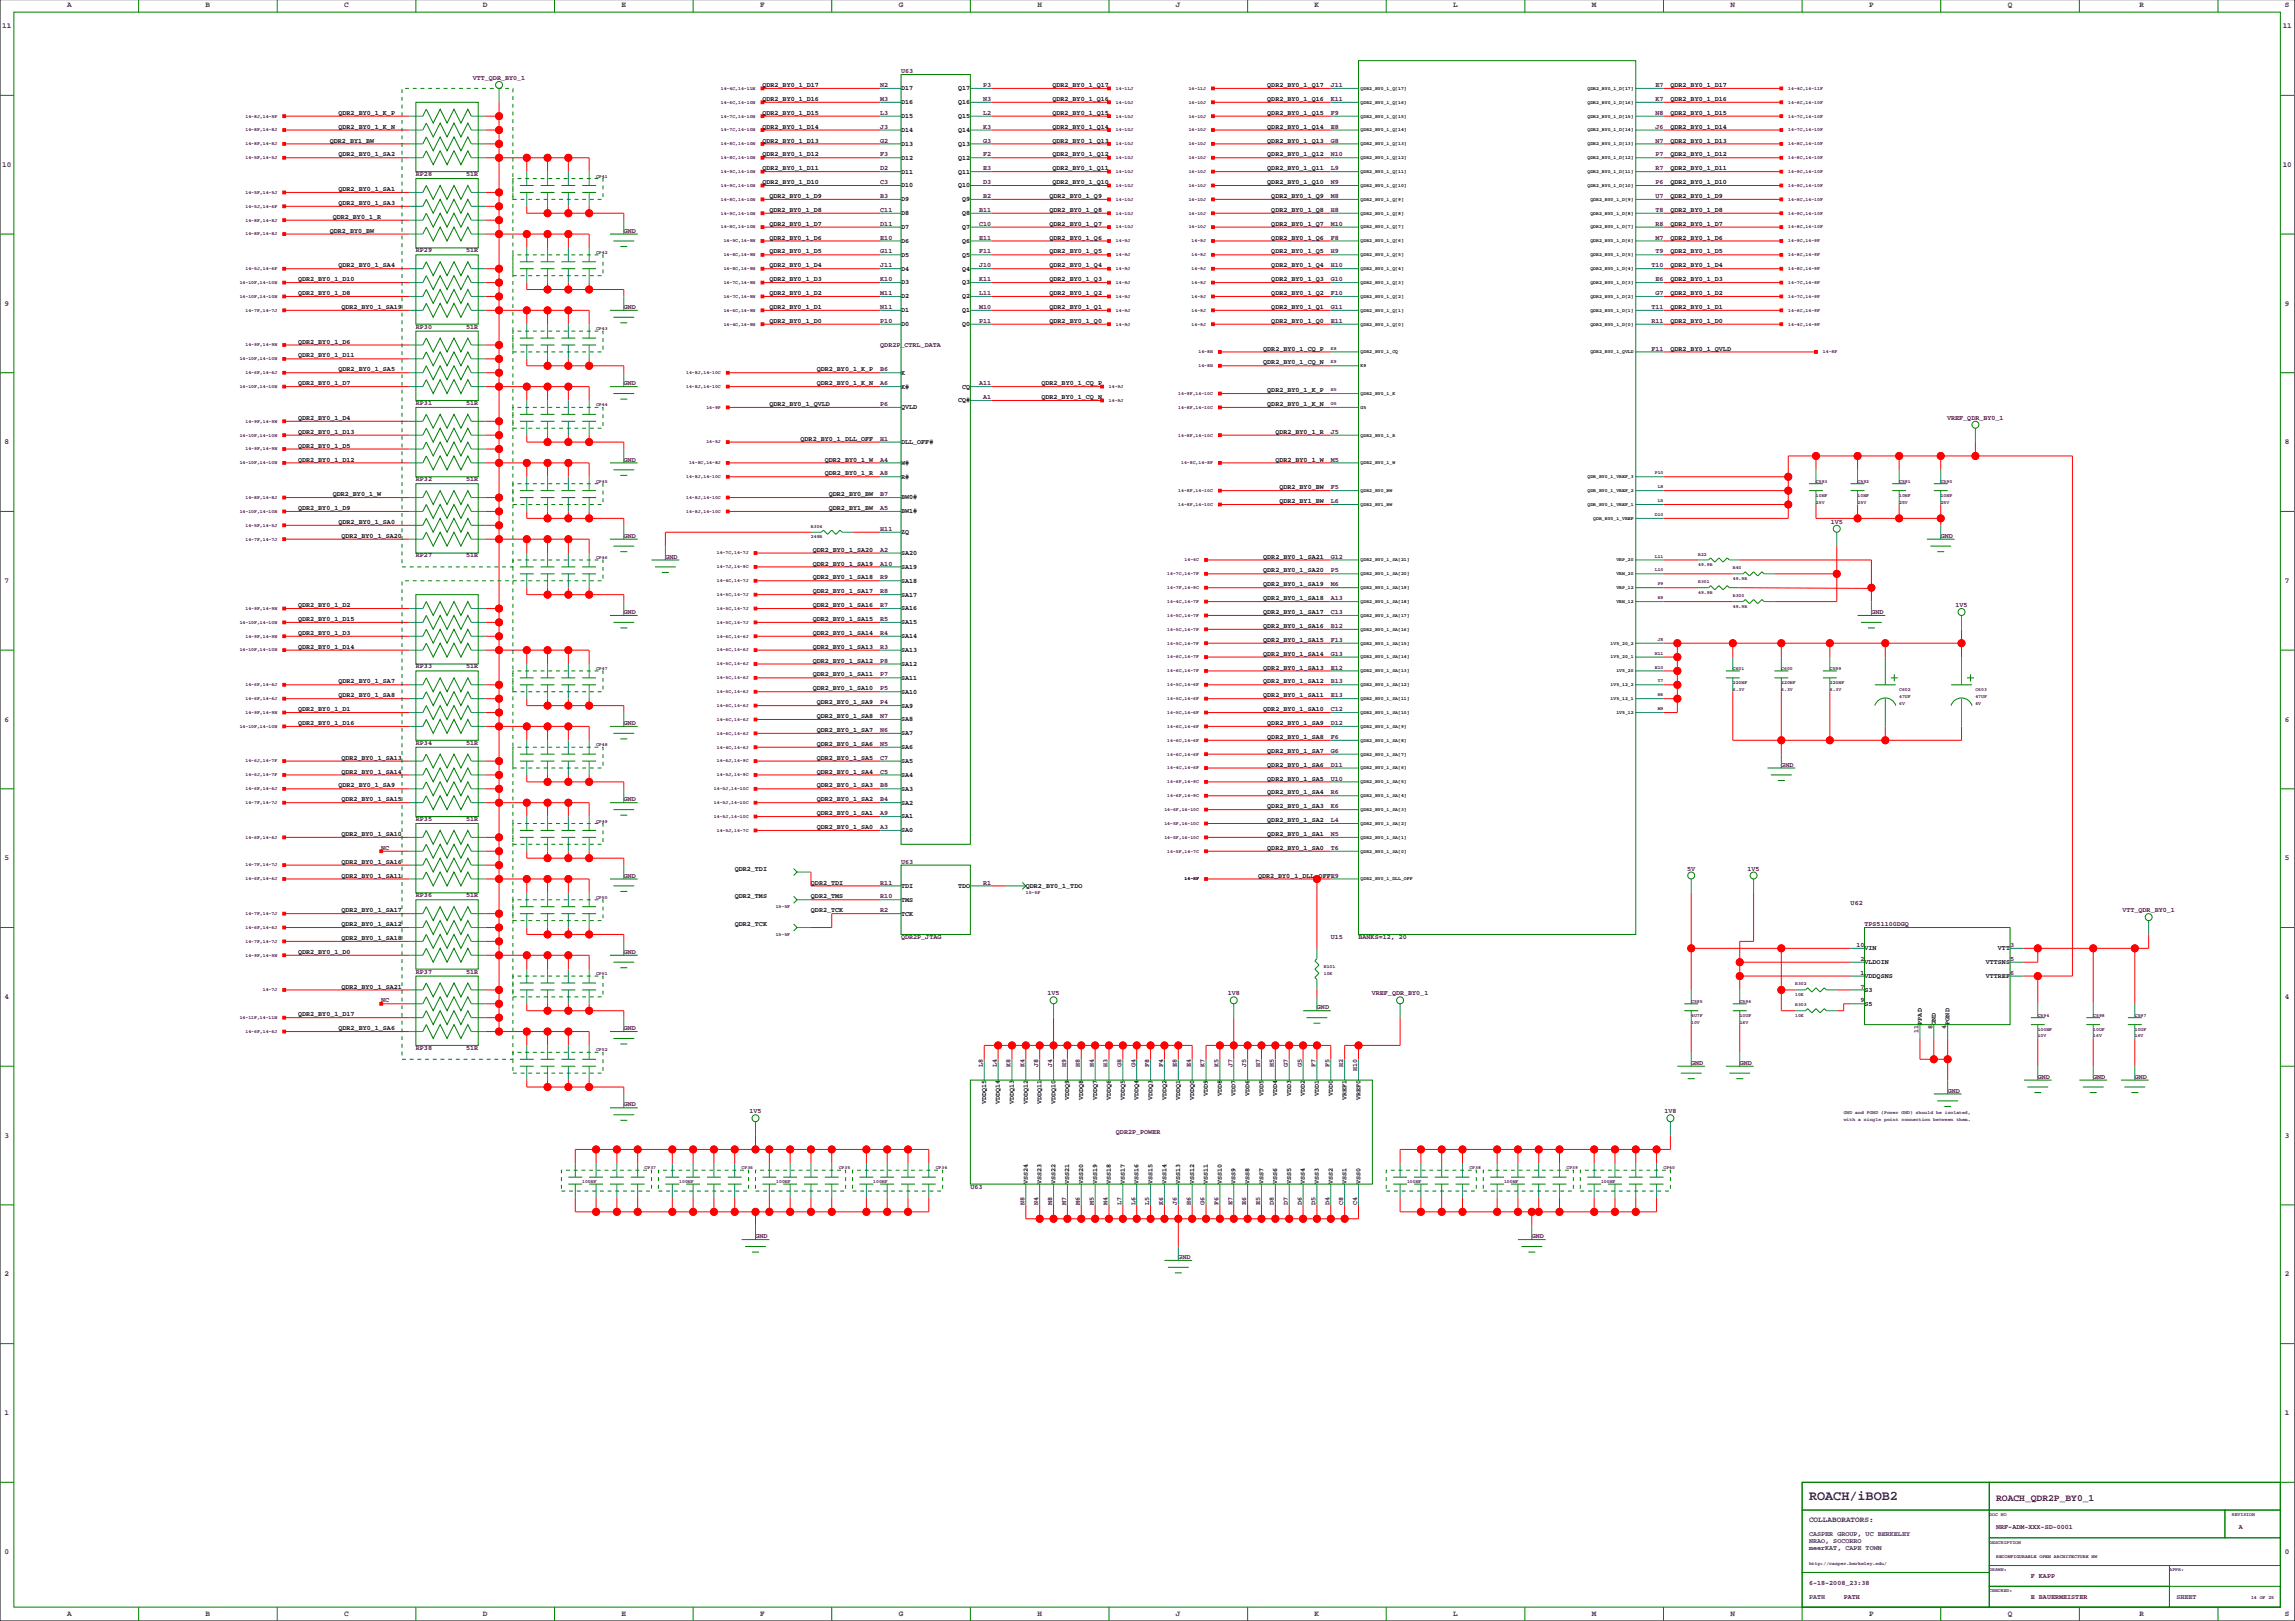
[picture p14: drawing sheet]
<svg xmlns="http://www.w3.org/2000/svg" width="841mm" height="594mm" viewBox="0 0 841 594" stroke-linecap="round" stroke-linejoin="round" font-family="sans-serif">
<defs><g id="words">
<text font-size="4.9" fill="#0000a0" x="662.9" y="549.5">ROACH/iBOB2</text>
<text font-size="3.5" fill="#400040" x="731.5" y="549.8">ROACH_QDR2P_BY0_1</text>
<g font-size="2.8" fill="#0000a0">
<text x="24.6" y="2.7">A</text>
<text x="75.4" y="2.7">B</text>
<text x="126.2" y="2.7">C</text>
<text x="177" y="2.7">D</text>
<text x="227.8" y="2.7">E</text>
<text x="278.6" y="2.7">F</text>
<text x="329.4" y="2.7">G</text>
<text x="380.2" y="2.7">H</text>
<text x="431" y="2.7">J</text>
<text x="481.8" y="2.7">K</text>
<text x="532.6" y="2.7">L</text>
<text x="583.4" y="2.7">M</text>
<text x="634.2" y="2.7">N</text>
<text x="685" y="2.7">P</text>
<text x="735.8" y="2.7">Q</text>
<text x="784" y="2.7">R</text>
<text x="837.4" y="2.7">S</text>
<text x=".8" y="10.3">11</text>
<text x="836.5" y="10.3">11</text>
<text x=".8" y="61.1">10</text>
<text x="836.5" y="61.1">10</text>
<text x="1.7" y="111.9">9</text>
<text x="837.4" y="111.9">9</text>
<text x="1.7" y="162.7">8</text>
<text x="837.4" y="162.7">8</text>
<text x="1.7" y="213.5">7</text>
<text x="837.4" y="213.5">7</text>
<text x="1.7" y="264.3">6</text>
<text x="837.4" y="264.3">6</text>
<text x="1.7" y="315.1">5</text>
<text x="837.4" y="315.1">5</text>
<text x="1.7" y="365.9">4</text>
<text x="837.4" y="365.9">4</text>
<text x="1.7" y="416.7">3</text>
<text x="837.4" y="416.7">3</text>
<text x="1.7" y="467.5">2</text>
<text x="837.4" y="467.5">2</text>
<text x="1.7" y="518.3">1</text>
<text x="837.4" y="518.3">1</text>
<text x="662.9" y="557.6">COLLABORATORS:</text>
<text x="1.7" y="569.1">0</text>
<text x="837.4" y="569.1">0</text>
<text x="24.6" y="592">A</text>
<text x="75.4" y="592">B</text>
<text x="126.2" y="592">C</text>
<text x="177" y="592">D</text>
<text x="227.8" y="592">E</text>
<text x="278.6" y="592">F</text>
<text x="329.4" y="592">G</text>
<text x="380.2" y="592">H</text>
<text x="431" y="592">J</text>
<text x="481.8" y="592">K</text>
<text x="532.6" y="592">L</text>
<text x="583.4" y="592">M</text>
<text x="634.2" y="592">N</text>
<text x="685" y="592">P</text>
<text x="735.8" y="592">Q</text>
<text x="784" y="592">R</text>
<text x="837.4" y="592">S</text>
</g>
<g font-size="2.5" fill="#400040">
<text x="173.2" y="29.3">VTT_QDR_BY0_1</text>
<text x="330.2" y="26.8">U63</text>
<text x="322.6" y="31.9">N2</text>
<text x="360.3" y="31.9">P3</text>
<text x="487.7" y="31.9">J11</text>
<text x="606.6" y="31.9">E7</text>
<text x="322.6" y="37">M3</text>
<text x="360.3" y="37">N3</text>
<text x="487.7" y="37">K11</text>
<text x="606.6" y="37">K7</text>
<text x="322.6" y="42">L3</text>
<text x="322.6" y="47.1">J3</text>
<text x="360.3" y="47.1">K3</text>
<text x="360.3" y="42">L2</text>
<text x="487.7" y="42">F9</text>
<text x="487.7" y="47.1">E8</text>
<text x="606.6" y="47.1">J6</text>
<text x="606.6" y="42">N8</text>
<text x="322.6" y="52.2">G2</text>
<text x="360.3" y="52.2">G3</text>
<text x="487.7" y="52.2">G8</text>
<text x="606.6" y="52.2">N7</text>
<text x="322.6" y="57.3">F3</text>
<text x="360.3" y="57.3">F2</text>
<text x="487.7" y="57.3">N10</text>
<text x="606.6" y="57.3">P7</text>
<text x="152.4" y="64.5">RP28</text>
<text x="170.8" y="64.5">51R</text>
<text x="322.6" y="62.4">D2</text>
<text x="360.3" y="62.4">E3</text>
<text x="487.7" y="62.4">L9</text>
<text x="606.6" y="62.4">R7</text>
<text x="322.6" y="67.4">C3</text>
<text x="360.3" y="67.4">D3</text>
<text x="487.7" y="67.4">N9</text>
<text x="606.6" y="67.4">P6</text>
<text x="322.6" y="77.6">C11</text>
<text x="322.6" y="72.5">B3</text>
<text x="358.8" y="77.6">B11</text>
<text x="360.3" y="72.5">B2</text>
<text x="487.7" y="72.5">M8</text>
<text x="487.7" y="77.6">H8</text>
<text x="606.6" y="77.6">T8</text>
<text x="606.6" y="72.5">U7</text>
<text x="322.6" y="82.7">D11</text>
<text x="358.8" y="82.7">C10</text>
<text x="487.7" y="82.7">M10</text>
<text x="606.6" y="82.7">R8</text>
<text x="228.6" y="85.2">GND</text>
<text x="322.6" y="87.8">E10</text>
<text x="358.8" y="87.8">E11</text>
<text x="487.7" y="87.8">F8</text>
<text x="606.6" y="87.8">M7</text>
<text x="152.4" y="92.4">RP29</text>
<text x="170.8" y="92.4">51R</text>
<text x="322.6" y="92.8">G11</text>
<text x="358.8" y="92.8">F11</text>
<text x="487.7" y="92.8">H9</text>
<text x="606.6" y="92.8">T9</text>
<text x="322.6" y="97.9">J11</text>
<text x="358.8" y="97.9">J10</text>
<text x="487.7" y="97.9">H10</text>
<text x="605.2" y="97.9">T10</text>
<text x="322.6" y="103">K10</text>
<text x="358.8" y="103">K11</text>
<text x="487.7" y="103">G10</text>
<text x="606.6" y="103">E6</text>
<text x="228.6" y="113.2">GND</text>
<text x="322.6" y="108.1">M11</text>
<text x="322.6" y="113.2">N11</text>
<text x="358.8" y="113.2">M10</text>
<text x="358.8" y="108.1">L11</text>
<text x="487.7" y="108.1">F10</text>
<text x="487.7" y="113.2">G11</text>
<text x="605.2" y="113.2">T11</text>
<text x="606.6" y="108.1">G7</text>
<text x="322.6" y="118.2">P10</text>
<text x="358.8" y="118.2">P11</text>
<text x="487.7" y="118.2">E11</text>
<text x="605.2" y="118.2">R11</text>
<text x="152.4" y="120.4">RP30</text>
<text x="170.8" y="120.4">51R</text>
<text x="322.6" y="127.1">QDR2P_CTRL_DATA</text>
<text x="605.2" y="128.4">F11</text>
<text x="322.6" y="136">B6</text>
<text x="228.6" y="141.1">GND</text>
<text x="322.6" y="141.1">A6</text>
<text x="358.8" y="141.1">A11</text>
<text x="152.4" y="148.3">RP31</text>
<text x="170.8" y="148.3">51R</text>
<text x="322.6" y="148.7">P6</text>
<text x="360.3" y="146.2">A1</text>
<text x="713.5" y="153.8">VREF_QDR_BY0_1</text>
<text x="322.6" y="161.4">H1</text>
<text x="487.7" y="158.9">J5</text>
<text x="228.6" y="169">GND</text>
<text x="322.6" y="169">A4</text>
<text x="487.7" y="169">M5</text>
<text x="152.4" y="176.2">RP32</text>
<text x="170.8" y="176.2">51R</text>
<text x="322.6" y="174.1">A8</text>
<text x="487.7" y="179.2">F5</text>
<text x="322.6" y="181.7">B7</text>
<text x="487.7" y="184.3">L6</text>
<text x="322.6" y="186.8">A5</text>
<text x="670.9" y="191.9">1V5</text>
<text x="228.6" y="197">GND</text>
<text x="322.6" y="194.4">H11</text>
<text x="711.2" y="197">GND</text>
<text x="322.6" y="202.1">A2</text>
<text x="152.4" y="204.2">RP27</text>
<text x="170.8" y="204.2">51R</text>
<text x="243.8" y="204.6">GND</text>
<text x="322.6" y="207.1">A10</text>
<text x="487.7" y="204.6">G12</text>
<text x="487.7" y="209.7">P5</text>
<text x="322.6" y="212.2">R9</text>
<text x="487.7" y="214.8">M6</text>
<text x="322.6" y="217.3">R8</text>
<text x="487.7" y="219.8">A13</text>
<text x="228.6" y="224.9">GND</text>
<text x="322.6" y="222.4">R7</text>
<text x="322.6" y="227.5">R5</text>
<text x="487.7" y="224.9">C13</text>
<text x="685.8" y="224.9">GND</text>
<text x="716.6" y="222.4">1V5</text>
<text x="322.6" y="232.5">R4</text>
<text x="487.7" y="230">B12</text>
<text x="322.6" y="237.6">R3</text>
<text x="487.7" y="235.1">F13</text>
<text x="152.4" y="244.8">RP33</text>
<text x="170.8" y="244.8">51R</text>
<text x="322.6" y="242.7">P8</text>
<text x="487.7" y="240.2">G13</text>
<text x="487.7" y="245.2">E12</text>
<text x="322.6" y="247.8">P7</text>
<text x="487.7" y="250.3">B13</text>
<text x="322.6" y="252.9">P5</text>
<text x="322.6" y="257.9">P4</text>
<text x="487.7" y="255.4">E13</text>
<text x="322.6" y="263">N7</text>
<text x="487.7" y="260.5">C12</text>
<text x="228.6" y="265.6">GND</text>
<text x="322.6" y="268.1">N6</text>
<text x="487.7" y="265.6">D12</text>
<text x="152.4" y="272.8">RP34</text>
<text x="170.8" y="272.8">51R</text>
<text x="322.6" y="273.2">N5</text>
<text x="487.7" y="270.6">F6</text>
<text x="487.7" y="275.7">G6</text>
<text x="322.6" y="278.3">C7</text>
<text x="487.7" y="280.8">D11</text>
<text x="652.8" y="280.8">GND</text>
<text x="322.6" y="283.3">C5</text>
<text x="487.7" y="285.9">U10</text>
<text x="228.6" y="293.5">GND</text>
<text x="322.6" y="288.4">B8</text>
<text x="322.6" y="293.5">B4</text>
<text x="487.7" y="291">R6</text>
<text x="322.6" y="298.6">A9</text>
<text x="487.7" y="296">K6</text>
<text x="152.4" y="300.7">RP35</text>
<text x="170.8" y="300.7">51R</text>
<text x="322.6" y="303.7">A3</text>
<text x="487.7" y="301.1">L4</text>
<text x="139.7" y="311.3">NC</text>
<text x="487.7" y="306.2">N5</text>
<text x="487.7" y="311.3">T6</text>
<text x="330.2" y="316.4">U63</text>
<text x="228.6" y="321.4">GND</text>
<text x="322.6" y="324">R11</text>
<text x="360.3" y="324">R1</text>
<text x="618.3" y="318.9">5V</text>
<text x="640.4" y="318.9">1V5</text>
<text x="152.4" y="328.6">RP36</text>
<text x="170.8" y="328.6">51R</text>
<text x="322.6" y="329.1">R10</text>
<text x="322.6" y="334.1">R2</text>
<text x="678.2" y="331.6">U62</text>
<text x="777.8" y="334.1">VTT_QDR_BY0_1</text>
<text x="683.3" y="339.2">TPS51100DGQ</text>
<text x="330.2" y="343.9">QDR2P_JTAG</text>
<text x="487.7" y="343.9">U15</text>
<text x="497.8" y="343.9">BANKS=12, 20</text>
<text x="680.3" y="346.8">10</text>
<text x="736.6" y="346.8">3</text>
<text x="228.6" y="349.4">GND</text>
<text x="681.8" y="351.9">2</text>
<text x="736.6" y="351.9">5</text>
<text x="152.4" y="356.6">RP37</text>
<text x="170.8" y="356.6">51R</text>
<text x="681.8" y="357">1</text>
<text x="736.6" y="357">6</text>
<text x="383.9" y="364.6">1V5</text>
<text x="449.9" y="364.6">1V8</text>
<text x="502.7" y="364.6">VREF_QDR_BY0_1</text>
<text x="681.8" y="362.1">7</text>
<text x="139.7" y="367.2">NC</text>
<text x="482.6" y="369.7">GND</text>
<text x="681.8" y="367.2">9</text>
<text x="228.6" y="377.3">GND</text>
<text x="708.2" y="376.8" transform="rotate(-90 708.2 376.8)">8</text>
<text x="713.2" y="376.8" transform="rotate(-90 713.2 376.8)">4</text>
<text x="703.1" y="378.2" transform="rotate(-90 703.1 378.2)">11</text>
<text x="152.4" y="384.5">RP38</text>
<text x="170.8" y="384.5">51R</text>
<text x="360.2" y="390.9" transform="rotate(-90 360.2 390.9)">L8</text>
<text x="365.3" y="390.9" transform="rotate(-90 365.3 390.9)">L4</text>
<text x="370.3" y="390.9" transform="rotate(-90 370.3 390.9)">K8</text>
<text x="375.4" y="390.9" transform="rotate(-90 375.4 390.9)">K4</text>
<text x="380.5" y="390.9" transform="rotate(-90 380.5 390.9)">J8</text>
<text x="385.6" y="390.9" transform="rotate(-90 385.6 390.9)">J4</text>
<text x="390.7" y="390.9" transform="rotate(-90 390.7 390.9)">H9</text>
<text x="395.7" y="390.9" transform="rotate(-90 395.7 390.9)">H8</text>
<text x="400.8" y="390.9" transform="rotate(-90 400.8 390.9)">H4</text>
<text x="405.9" y="390.9" transform="rotate(-90 405.9 390.9)">H3</text>
<text x="411" y="390.9" transform="rotate(-90 411 390.9)">G8</text>
<text x="416.1" y="390.9" transform="rotate(-90 416.1 390.9)">G4</text>
<text x="421.1" y="390.9" transform="rotate(-90 421.1 390.9)">F8</text>
<text x="426.2" y="390.9" transform="rotate(-90 426.2 390.9)">F4</text>
<text x="431.3" y="390.9" transform="rotate(-90 431.3 390.9)">E8</text>
<text x="436.4" y="390.9" transform="rotate(-90 436.4 390.9)">E4</text>
<text x="441.5" y="390.9" transform="rotate(-90 441.5 390.9)">K7</text>
<text x="446.5" y="390.9" transform="rotate(-90 446.5 390.9)">K5</text>
<text x="451.6" y="390.9" transform="rotate(-90 451.6 390.9)">J7</text>
<text x="456.7" y="390.9" transform="rotate(-90 456.7 390.9)">J5</text>
<text x="461.8" y="390.9" transform="rotate(-90 461.8 390.9)">H7</text>
<text x="466.9" y="390.9" transform="rotate(-90 466.9 390.9)">H5</text>
<text x="471.9" y="390.9" transform="rotate(-90 471.9 390.9)">G7</text>
<text x="477" y="390.9" transform="rotate(-90 477 390.9)">G5</text>
<text x="482.1" y="390.9" transform="rotate(-90 482.1 390.9)">F7</text>
<text x="487.2" y="390.9" transform="rotate(-90 487.2 390.9)">F5</text>
<text x="492.3" y="390.9" transform="rotate(-90 492.3 390.9)">H2</text>
<text x="497.3" y="392.4" transform="rotate(-90 497.3 392.4)">H10</text>
<text x="619.8" y="390">GND</text>
<text x="637.5" y="390">GND</text>
<text x="746.8" y="395.1">GND</text>
<text x="767.1" y="395.1">GND</text>
<text x="782.3" y="395.1">GND</text>
<text x="713.7" y="400.2">GND</text>
<text x="228.6" y="405.3">GND</text>
<text x="274.6" y="407.8">1V5</text>
<text x="609.9" y="407.8">1V8</text>
<text x="408.9" y="415.4">QDR2P_POWER</text>
<text x="355.6" y="435.3">U63</text>
<text x="375.4" y="441.3" transform="rotate(-90 375.4 441.3)">N8</text>
<text x="380.5" y="441.3" transform="rotate(-90 380.5 441.3)">N4</text>
<text x="385.6" y="441.3" transform="rotate(-90 385.6 441.3)">M8</text>
<text x="390.7" y="441.3" transform="rotate(-90 390.7 441.3)">M7</text>
<text x="395.7" y="441.3" transform="rotate(-90 395.7 441.3)">M6</text>
<text x="400.8" y="441.3" transform="rotate(-90 400.8 441.3)">M5</text>
<text x="405.9" y="441.3" transform="rotate(-90 405.9 441.3)">M4</text>
<text x="411" y="441.3" transform="rotate(-90 411 441.3)">L7</text>
<text x="416.1" y="441.3" transform="rotate(-90 416.1 441.3)">L6</text>
<text x="421.1" y="441.3" transform="rotate(-90 421.1 441.3)">L5</text>
<text x="426.2" y="441.3" transform="rotate(-90 426.2 441.3)">K6</text>
<text x="431.3" y="441.3" transform="rotate(-90 431.3 441.3)">J6</text>
<text x="436.4" y="441.3" transform="rotate(-90 436.4 441.3)">H6</text>
<text x="441.5" y="441.3" transform="rotate(-90 441.5 441.3)">G6</text>
<text x="446.5" y="441.3" transform="rotate(-90 446.5 441.3)">F6</text>
<text x="451.6" y="441.3" transform="rotate(-90 451.6 441.3)">E7</text>
<text x="456.7" y="441.3" transform="rotate(-90 456.7 441.3)">E6</text>
<text x="461.8" y="441.3" transform="rotate(-90 461.8 441.3)">E5</text>
<text x="466.9" y="441.3" transform="rotate(-90 466.9 441.3)">D8</text>
<text x="471.9" y="441.3" transform="rotate(-90 471.9 441.3)">D7</text>
<text x="477" y="441.3" transform="rotate(-90 477 441.3)">D6</text>
<text x="482.1" y="441.3" transform="rotate(-90 482.1 441.3)">D5</text>
<text x="487.2" y="441.3" transform="rotate(-90 487.2 441.3)">D4</text>
<text x="492.3" y="441.3" transform="rotate(-90 492.3 441.3)">C8</text>
<text x="497.3" y="441.3" transform="rotate(-90 497.3 441.3)">C4</text>
<text x="276.9" y="453.5">GND</text>
<text x="561.3" y="453.5">GND</text>
<text x="431.8" y="461.1">GND</text>
<text x="731.5" y="560.2">NRF-ADM-XXX-SD-0001</text>
<text x="820.4" y="560.2">A</text>
<text x="662.9" y="580.5">6-18-2008_23:38</text>
<text x="744.2" y="578">F KAPP</text>
<text x="675.6" y="585.6">PATH</text>
<text x="744.2" y="585.6">E BAUERMEISTER</text>
</g>
<g font-size="2.5">
<text x="279.4" y="31.9">QDR2_BY0_1_D17</text>
<text x="330.2" y="33.1">D17</text>
<text x="351.2" y="33.1">Q17</text>
<text x="385.7" y="31.9">QDR2_BY0_1_Q17</text>
<text x="464.4" y="31.9">QDR2_BY0_1_Q17</text>
<text x="612.1" y="31.9">QDR2_BY0_1_D17</text>
<text x="279.4" y="37">QDR2_BY0_1_D16</text>
<text x="330.2" y="38.2">D16</text>
<text x="351.2" y="38.2">Q16</text>
<text x="385.7" y="37">QDR2_BY0_1_Q16</text>
<text x="464.4" y="37">QDR2_BY0_1_Q16</text>
<text x="612.1" y="37">QDR2_BY0_1_D16</text>
<text x="124" y="42">QDR2_BY0_1_K_P</text>
<text x="124" y="47.1">QDR2_BY0_1_K_N</text>
<text x="279.4" y="47.1">QDR2_BY0_1_D14</text>
<text x="279.4" y="42">QDR2_BY0_1_D15</text>
<text x="330.2" y="43.2">D15</text>
<text x="351.2" y="43.2">Q15</text>
<text x="385.7" y="47.1">QDR2_BY0_1_Q14</text>
<text x="385.7" y="42">QDR2_BY0_1_Q15</text>
<text x="464.4" y="47.1">QDR2_BY0_1_Q14</text>
<text x="464.4" y="42">QDR2_BY0_1_Q15</text>
<text x="612.1" y="42">QDR2_BY0_1_D15</text>
<text x="612.1" y="47.1">QDR2_BY0_1_D14</text>
<text x="120.9" y="52.2">QDR2_BY1_BW</text>
<text x="279.4" y="52.2">QDR2_BY0_1_D13</text>
<text x="330.2" y="53.4">D13</text>
<text x="330.2" y="48.3">D14</text>
<text x="351.2" y="53.4">Q13</text>
<text x="351.2" y="48.3">Q14</text>
<text x="385.7" y="52.2">QDR2_BY0_1_Q13</text>
<text x="464.4" y="52.2">QDR2_BY0_1_Q13</text>
<text x="612.1" y="52.2">QDR2_BY0_1_D13</text>
<text x="124" y="57.3">QDR2_BY0_1_SA2</text>
<text x="279.4" y="57.3">QDR2_BY0_1_D12</text>
<text x="330.2" y="58.5">D12</text>
<text x="351.2" y="58.5">Q12</text>
<text x="385.7" y="57.3">QDR2_BY0_1_Q12</text>
<text x="464.4" y="57.3">QDR2_BY0_1_Q12</text>
<text x="612.1" y="57.3">QDR2_BY0_1_D12</text>
<text x="279.4" y="62.4">QDR2_BY0_1_D11</text>
<text x="330.2" y="63.6">D11</text>
<text x="351.2" y="63.6">Q11</text>
<text x="385.7" y="62.4">QDR2_BY0_1_Q11</text>
<text x="464.4" y="62.4">QDR2_BY0_1_Q11</text>
<text x="612.1" y="62.4">QDR2_BY0_1_D11</text>
<text x="124" y="70">QDR2_BY0_1_SA1</text>
<text x="279.4" y="67.4">QDR2_BY0_1_D10</text>
<text x="330.2" y="68.6">D10</text>
<text x="351.2" y="68.6">Q10</text>
<text x="385.7" y="67.4">QDR2_BY0_1_Q10</text>
<text x="464.4" y="67.4">QDR2_BY0_1_Q10</text>
<text x="612.1" y="67.4">QDR2_BY0_1_D10</text>
<text x="124" y="75.1">QDR2_BY0_1_SA3</text>
<text x="281.9" y="77.6">QDR2_BY0_1_D8</text>
<text x="281.9" y="72.5">QDR2_BY0_1_D9</text>
<text x="330.2" y="73.7">D9</text>
<text x="352.6" y="73.7">Q9</text>
<text x="384.6" y="77.6">QDR2_BY0_1_Q8</text>
<text x="384.6" y="72.5">QDR2_BY0_1_Q9</text>
<text x="465.9" y="77.6">QDR2_BY0_1_Q8</text>
<text x="465.9" y="72.5">QDR2_BY0_1_Q9</text>
<text x="612.1" y="72.5">QDR2_BY0_1_D9</text>
<text x="612.1" y="77.6">QDR2_BY0_1_D8</text>
<text x="121.9" y="80.1">QDR2_BY0_1_R</text>
<text x="281.9" y="82.7">QDR2_BY0_1_D7</text>
<text x="330.2" y="83.9">D7</text>
<text x="330.2" y="78.8">D8</text>
<text x="352.6" y="83.9">Q7</text>
<text x="352.6" y="78.8">Q8</text>
<text x="384.6" y="82.7">QDR2_BY0_1_Q7</text>
<text x="465.9" y="82.7">QDR2_BY0_1_Q7</text>
<text x="612.1" y="82.7">QDR2_BY0_1_D7</text>
<text x="120.9" y="85.2">QDR2_BY0_BW</text>
<text x="281.9" y="87.8">QDR2_BY0_1_D6</text>
<text x="330.2" y="89">D6</text>
<text x="352.6" y="89">Q6</text>
<text x="384.6" y="87.8">QDR2_BY0_1_Q6</text>
<text x="465.9" y="87.8">QDR2_BY0_1_Q6</text>
<text x="612.1" y="87.8">QDR2_BY0_1_D6</text>
<text x="281.9" y="92.8">QDR2_BY0_1_D5</text>
<text x="330.2" y="94">D5</text>
<text x="352.6" y="94">Q5</text>
<text x="384.6" y="92.8">QDR2_BY0_1_Q5</text>
<text x="465.9" y="92.8">QDR2_BY0_1_Q5</text>
<text x="612.1" y="92.8">QDR2_BY0_1_D5</text>
<text x="124" y="97.9">QDR2_BY0_1_SA4</text>
<text x="281.9" y="97.9">QDR2_BY0_1_D4</text>
<text x="330.2" y="99.1">D4</text>
<text x="352.6" y="99.1">Q4</text>
<text x="384.6" y="97.9">QDR2_BY0_1_Q4</text>
<text x="465.9" y="97.9">QDR2_BY0_1_Q4</text>
<text x="612.1" y="97.9">QDR2_BY0_1_D4</text>
<text x="109.2" y="103">QDR2_BY0_1_D10</text>
<text x="281.9" y="103">QDR2_BY0_1_D3</text>
<text x="330.2" y="104.2">D3</text>
<text x="352.6" y="104.2">Q3</text>
<text x="384.6" y="103">QDR2_BY0_1_Q3</text>
<text x="465.9" y="103">QDR2_BY0_1_Q3</text>
<text x="612.1" y="103">QDR2_BY0_1_D3</text>
<text x="109.2" y="108.1">QDR2_BY0_1_D8</text>
<text x="125.1" y="113.2">QDR2_BY0_1_SA19</text>
<text x="281.9" y="113.2">QDR2_BY0_1_D1</text>
<text x="281.9" y="108.1">QDR2_BY0_1_D2</text>
<text x="330.2" y="109.3">D2</text>
<text x="352.6" y="109.3">Q2</text>
<text x="384.6" y="113.2">QDR2_BY0_1_Q1</text>
<text x="384.6" y="108.1">QDR2_BY0_1_Q2</text>
<text x="465.9" y="113.2">QDR2_BY0_1_Q1</text>
<text x="465.9" y="108.1">QDR2_BY0_1_Q2</text>
<text x="612.1" y="108.1">QDR2_BY0_1_D2</text>
<text x="612.1" y="113.2">QDR2_BY0_1_D1</text>
<text x="281.9" y="118.2">QDR2_BY0_1_D0</text>
<text x="330.2" y="119.4">D0</text>
<text x="330.2" y="114.4">D1</text>
<text x="352.6" y="119.4">Q0</text>
<text x="352.6" y="114.4">Q1</text>
<text x="384.6" y="118.2">QDR2_BY0_1_Q0</text>
<text x="465.9" y="118.2">QDR2_BY0_1_Q0</text>
<text x="612.1" y="118.2">QDR2_BY0_1_D0</text>
<text x="109.2" y="125.9">QDR2_BY0_1_D6</text>
<text x="109.2" y="130.9">QDR2_BY0_1_D11</text>
<text x="462.9" y="128.4">QDR2_BY0_1_CQ_P</text>
<text x="612.1" y="128.4">QDR2_BY0_1_QVLD</text>
<text x="124" y="136">QDR2_BY0_1_SA5</text>
<text x="299.3" y="136">QDR2_BY0_1_K_P</text>
<text x="330.2" y="137.2">K</text>
<text x="462.9" y="133.5">QDR2_BY0_1_CQ_N</text>
<text x="109.2" y="141.1">QDR2_BY0_1_D7</text>
<text x="299.3" y="141.1">QDR2_BY0_1_K_N</text>
<text x="330.2" y="142.3">K#</text>
<text x="352.6" y="142.3">CQ</text>
<text x="381.6" y="141.1">QDR2_BY0_1_CQ_P</text>
<text x="464.4" y="143.6">QDR2_BY0_1_K_P</text>
<text x="281.9" y="148.7">QDR2_BY0_1_QVLD</text>
<text x="330.2" y="149.9">QVLD</text>
<text x="351.2" y="147.4">CQ#</text>
<text x="381.6" y="146.2">QDR2_BY0_1_CQ_N</text>
<text x="464.4" y="148.7">QDR2_BY0_1_K_N</text>
<text x="109.2" y="153.8">QDR2_BY0_1_D4</text>
<text x="109.2" y="158.9">QDR2_BY0_1_D13</text>
<text x="293.4" y="161.4">QDR2_BY0_1_DLL_OFF</text>
<text x="467.4" y="158.9">QDR2_BY0_1_R</text>
<text x="109.2" y="164">QDR2_BY0_1_D5</text>
<text x="330.2" y="162.6">DLL_OFF#</text>
<text x="109.2" y="169">QDR2_BY0_1_D12</text>
<text x="302.3" y="169">QDR2_BY0_1_W</text>
<text x="330.2" y="170.2">W#</text>
<text x="467.4" y="169">QDR2_BY0_1_W</text>
<text x="302.3" y="174.1">QDR2_BY0_1_R</text>
<text x="330.2" y="175.3">R#</text>
<text x="468.8" y="179.2">QDR2_BY0_BW</text>
<text x="121.9" y="181.7">QDR2_BY0_1_W</text>
<text x="303.7" y="181.7">QDR2_BY0_BW</text>
<text x="330.2" y="182.9">BW0#</text>
<text x="468.8" y="184.3">QDR2_BY1_BW</text>
<text x="109.2" y="186.8">QDR2_BY0_1_D9</text>
<text x="124" y="191.9">QDR2_BY0_1_SA0</text>
<text x="303.7" y="186.8">QDR2_BY1_BW</text>
<text x="330.2" y="188">BW1#</text>
<text x="125.1" y="197">QDR2_BY0_1_SA20</text>
<text x="330.2" y="195.6">ZQ</text>
<text x="297.8" y="202.1">QDR2_BY0_1_SA20</text>
<text x="330.2" y="203.3">SA20</text>
<text x="297.8" y="207.1">QDR2_BY0_1_SA19</text>
<text x="330.2" y="208.3">SA19</text>
<text x="462.9" y="209.7">QDR2_BY0_1_SA20</text>
<text x="462.9" y="204.6">QDR2_BY0_1_SA21</text>
<text x="297.8" y="212.2">QDR2_BY0_1_SA18</text>
<text x="330.2" y="213.4">SA18</text>
<text x="462.9" y="214.8">QDR2_BY0_1_SA19</text>
<text x="297.8" y="217.3">QDR2_BY0_1_SA17</text>
<text x="330.2" y="218.5">SA17</text>
<text x="462.9" y="219.8">QDR2_BY0_1_SA18</text>
<text x="109.2" y="227.5">QDR2_BY0_1_D15</text>
<text x="109.2" y="222.4">QDR2_BY0_1_D2</text>
<text x="297.8" y="222.4">QDR2_BY0_1_SA16</text>
<text x="297.8" y="227.5">QDR2_BY0_1_SA15</text>
<text x="330.2" y="223.6">SA16</text>
<text x="462.9" y="224.9">QDR2_BY0_1_SA17</text>
<text x="109.2" y="232.5">QDR2_BY0_1_D3</text>
<text x="297.8" y="232.5">QDR2_BY0_1_SA14</text>
<text x="330.2" y="233.7">SA14</text>
<text x="330.2" y="228.7">SA15</text>
<text x="462.9" y="230">QDR2_BY0_1_SA16</text>
<text x="109.2" y="237.6">QDR2_BY0_1_D14</text>
<text x="297.8" y="237.6">QDR2_BY0_1_SA13</text>
<text x="330.2" y="238.8">SA13</text>
<text x="462.9" y="235.1">QDR2_BY0_1_SA15</text>
<text x="297.8" y="242.7">QDR2_BY0_1_SA12</text>
<text x="330.2" y="243.9">SA12</text>
<text x="462.9" y="245.2">QDR2_BY0_1_SA13</text>
<text x="462.9" y="240.2">QDR2_BY0_1_SA14</text>
<text x="124" y="250.3">QDR2_BY0_1_SA7</text>
<text x="297.8" y="247.8">QDR2_BY0_1_SA11</text>
<text x="330.2" y="249">SA11</text>
<text x="462.9" y="250.3">QDR2_BY0_1_SA12</text>
<text x="124" y="255.4">QDR2_BY0_1_SA8</text>
<text x="297.8" y="252.9">QDR2_BY0_1_SA10</text>
<text x="299.3" y="257.9">QDR2_BY0_1_SA9</text>
<text x="330.2" y="254.1">SA10</text>
<text x="462.9" y="255.4">QDR2_BY0_1_SA11</text>
<text x="109.2" y="260.5">QDR2_BY0_1_D1</text>
<text x="299.3" y="263">QDR2_BY0_1_SA8</text>
<text x="330.2" y="259.1">SA9</text>
<text x="462.9" y="260.5">QDR2_BY0_1_SA10</text>
<text x="109.2" y="265.6">QDR2_BY0_1_D16</text>
<text x="299.3" y="268.1">QDR2_BY0_1_SA7</text>
<text x="330.2" y="269.3">SA7</text>
<text x="330.2" y="264.2">SA8</text>
<text x="464.4" y="265.6">QDR2_BY0_1_SA9</text>
<text x="299.3" y="273.2">QDR2_BY0_1_SA6</text>
<text x="330.2" y="274.4">SA6</text>
<text x="464.4" y="275.7">QDR2_BY0_1_SA7</text>
<text x="464.4" y="270.6">QDR2_BY0_1_SA8</text>
<text x="125.1" y="278.3">QDR2_BY0_1_SA13</text>
<text x="299.3" y="278.3">QDR2_BY0_1_SA5</text>
<text x="330.2" y="279.5">SA5</text>
<text x="464.4" y="280.8">QDR2_BY0_1_SA6</text>
<text x="125.1" y="283.3">QDR2_BY0_1_SA14</text>
<text x="299.3" y="283.3">QDR2_BY0_1_SA4</text>
<text x="330.2" y="284.5">SA4</text>
<text x="464.4" y="285.9">QDR2_BY0_1_SA5</text>
<text x="124" y="288.4">QDR2_BY0_1_SA9</text>
<text x="125.1" y="293.5">QDR2_BY0_1_SA15</text>
<text x="299.3" y="288.4">QDR2_BY0_1_SA3</text>
<text x="299.3" y="293.5">QDR2_BY0_1_SA2</text>
<text x="330.2" y="289.6">SA3</text>
<text x="464.4" y="291">QDR2_BY0_1_SA4</text>
<text x="299.3" y="298.6">QDR2_BY0_1_SA1</text>
<text x="330.2" y="299.8">SA1</text>
<text x="330.2" y="294.7">SA2</text>
<text x="464.4" y="296">QDR2_BY0_1_SA3</text>
<text x="299.3" y="303.7">QDR2_BY0_1_SA0</text>
<text x="330.2" y="304.9">SA0</text>
<text x="464.4" y="301.1">QDR2_BY0_1_SA2</text>
<text x="125.1" y="306.2">QDR2_BY0_1_SA10</text>
<text x="464.4" y="311.3">QDR2_BY0_1_SA0</text>
<text x="464.4" y="306.2">QDR2_BY0_1_SA1</text>
<text x="125.1" y="316.4">QDR2_BY0_1_SA16</text>
<text x="125.1" y="321.4">QDR2_BY0_1_SA11</text>
<text x="269.2" y="318.9">QDR2_TDI</text>
<text x="297.2" y="324">QDR2_TDI</text>
<text x="461" y="321.4">QDR2_BY0_1_DLL_OFFE9</text>
<text x="269.2" y="329.1">QDR2_TMS</text>
<text x="297.2" y="329.1">QDR2_TMS</text>
<text x="330.2" y="325.2">TDI</text>
<text x="351.2" y="325.2">TDO</text>
<text x="375.9" y="325.3">QDR2_BY0_1_TDO</text>
<text x="125.1" y="334.1">QDR2_BY0_1_SA17</text>
<text x="297.2" y="334.1">QDR2_TCK</text>
<text x="330.2" y="335.3">TCK</text>
<text x="330.2" y="330.3">TMS</text>
<text x="125.1" y="339.2">QDR2_BY0_1_SA12</text>
<text x="269.2" y="339.2">QDR2_TCK</text>
<text x="125.1" y="344.3">QDR2_BY0_1_SA18</text>
<text x="109.2" y="349.4">QDR2_BY0_1_D0</text>
<text x="683.3" y="353.1">VLDOIN</text>
<text x="683.3" y="348">VIN</text>
<text x="727.7" y="353.1">VTTSNS</text>
<text x="732.2" y="348">VTT</text>
<text x="683.3" y="358.2">VDDQSNS</text>
<text x="727.7" y="358.2">VTTREF</text>
<text x="125.1" y="362.1">QDR2_BY0_1_SA21</text>
<text x="683.3" y="363.3">S3</text>
<text x="683.3" y="368.4">S5</text>
<text x="109.2" y="372.2">QDR2_BY0_1_D17</text>
<text x="124" y="377.3">QDR2_BY0_1_SA6</text>
<text x="704.3" y="375.3" transform="rotate(-90 704.3 375.3)">PPAD</text>
<text x="709.4" y="375.3" transform="rotate(-90 709.4 375.3)">GND</text>
<text x="714.4" y="375.3" transform="rotate(-90 714.4 375.3)">PGND</text>
<text x="442.7" y="401.5" transform="rotate(-90 442.7 401.5)">VDD9</text>
<text x="447.7" y="401.5" transform="rotate(-90 447.7 401.5)">VDD8</text>
<text x="452.8" y="401.5" transform="rotate(-90 452.8 401.5)">VDD7</text>
<text x="457.9" y="401.5" transform="rotate(-90 457.9 401.5)">VDD6</text>
<text x="463" y="401.5" transform="rotate(-90 463 401.5)">VDD5</text>
<text x="468.1" y="401.5" transform="rotate(-90 468.1 401.5)">VDD4</text>
<text x="473.1" y="401.5" transform="rotate(-90 473.1 401.5)">VDD3</text>
<text x="478.2" y="401.5" transform="rotate(-90 478.2 401.5)">VDD2</text>
<text x="483.3" y="401.5" transform="rotate(-90 483.3 401.5)">VDD1</text>
<text x="488.4" y="401.5" transform="rotate(-90 488.4 401.5)">VDD0</text>
<text x="361.4" y="404.5" transform="rotate(-90 361.4 404.5)">VDDQ15</text>
<text x="366.5" y="404.5" transform="rotate(-90 366.5 404.5)">VDDQ14</text>
<text x="371.5" y="404.5" transform="rotate(-90 371.5 404.5)">VDDQ13</text>
<text x="376.6" y="404.5" transform="rotate(-90 376.6 404.5)">VDDQ12</text>
<text x="381.7" y="404.5" transform="rotate(-90 381.7 404.5)">VDDQ11</text>
<text x="386.8" y="404.5" transform="rotate(-90 386.8 404.5)">VDDQ10</text>
<text x="391.9" y="403" transform="rotate(-90 391.9 403)">VDDQ9</text>
<text x="396.9" y="403" transform="rotate(-90 396.9 403)">VDDQ8</text>
<text x="402" y="403" transform="rotate(-90 402 403)">VDDQ7</text>
<text x="407.1" y="403" transform="rotate(-90 407.1 403)">VDDQ6</text>
<text x="412.2" y="403" transform="rotate(-90 412.2 403)">VDDQ5</text>
<text x="417.3" y="403" transform="rotate(-90 417.3 403)">VDDQ4</text>
<text x="422.3" y="403" transform="rotate(-90 422.3 403)">VDDQ3</text>
<text x="427.4" y="403" transform="rotate(-90 427.4 403)">VDDQ2</text>
<text x="432.5" y="403" transform="rotate(-90 432.5 403)">VDDQ1</text>
<text x="437.6" y="403" transform="rotate(-90 437.6 403)">VDDQ0</text>
<text x="493.5" y="403" transform="rotate(-90 493.5 403)">VREF1</text>
<text x="498.5" y="403" transform="rotate(-90 498.5 403)">VREF0</text>
<text x="376.6" y="433.7" transform="rotate(-90 376.6 433.7)">VSS24</text>
<text x="381.7" y="433.7" transform="rotate(-90 381.7 433.7)">VSS23</text>
<text x="386.8" y="433.7" transform="rotate(-90 386.8 433.7)">VSS22</text>
<text x="391.9" y="433.7" transform="rotate(-90 391.9 433.7)">VSS21</text>
<text x="396.9" y="433.7" transform="rotate(-90 396.9 433.7)">VSS20</text>
<text x="402" y="433.7" transform="rotate(-90 402 433.7)">VSS19</text>
<text x="407.1" y="433.7" transform="rotate(-90 407.1 433.7)">VSS18</text>
<text x="412.2" y="433.7" transform="rotate(-90 412.2 433.7)">VSS17</text>
<text x="417.3" y="433.7" transform="rotate(-90 417.3 433.7)">VSS16</text>
<text x="422.3" y="433.7" transform="rotate(-90 422.3 433.7)">VSS15</text>
<text x="427.4" y="433.7" transform="rotate(-90 427.4 433.7)">VSS14</text>
<text x="432.5" y="433.7" transform="rotate(-90 432.5 433.7)">VSS13</text>
<text x="437.6" y="433.7" transform="rotate(-90 437.6 433.7)">VSS12</text>
<text x="442.7" y="433.7" transform="rotate(-90 442.7 433.7)">VSS11</text>
<text x="447.7" y="433.7" transform="rotate(-90 447.7 433.7)">VSS10</text>
<text x="452.8" y="433.7" transform="rotate(-90 452.8 433.7)">VSS9</text>
<text x="457.9" y="433.7" transform="rotate(-90 457.9 433.7)">VSS8</text>
<text x="463" y="433.7" transform="rotate(-90 463 433.7)">VSS7</text>
<text x="468.1" y="433.7" transform="rotate(-90 468.1 433.7)">VSS6</text>
<text x="473.1" y="433.7" transform="rotate(-90 473.1 433.7)">VSS5</text>
<text x="478.2" y="433.7" transform="rotate(-90 478.2 433.7)">VSS4</text>
<text x="483.3" y="433.7" transform="rotate(-90 483.3 433.7)">VSS3</text>
<text x="488.4" y="433.7" transform="rotate(-90 488.4 433.7)">VSS2</text>
<text x="493.5" y="433.7" transform="rotate(-90 493.5 433.7)">VSS1</text>
<text x="498.5" y="433.7" transform="rotate(-90 498.5 433.7)">VSS0</text>
</g>
<g font-size="2.5" fill="#0000a0">
<text x="662.9" y="562.7">CASPER GROUP, UC BERKELEY</text>
<text x="662.9" y="565.3">NRAO, SOCORRO</text>
<text x="662.9" y="567.8">meerKAT, CAPE TOWN</text>
<text x="662.9" y="585.6">PATH</text>
<text x="797.6" y="585.6">SHEET</text>
</g>
<g font-size="1.8" fill="#400040">
<text x="264.2" y="32.9">14-4C,14-11N</text>
<text x="408.9" y="32.9">14-11J</text>
<text x="435.6" y="32.9">14-11J</text>
<text x="655.3" y="32.9">14-4C,14-11F</text>
<text x="264.2" y="38">14-6C,14-10N</text>
<text x="408.9" y="38">14-10J</text>
<text x="435.6" y="38">14-10J</text>
<text x="655.3" y="38">14-6C,14-10F</text>
<text x="90" y="43">14-8J,14-9F</text>
<text x="264.2" y="43">14-7C,14-10N</text>
<text x="408.9" y="43">14-10J</text>
<text x="435.6" y="43">14-10J</text>
<text x="655.3" y="43">14-7C,14-10F</text>
<text x="90" y="53.2">14-8F,14-8J</text>
<text x="90" y="48.1">14-8F,14-8J</text>
<text x="264.2" y="53.2">14-8C,14-10N</text>
<text x="264.2" y="48.1">14-7C,14-10N</text>
<text x="408.9" y="53.2">14-10J</text>
<text x="408.9" y="48.1">14-10J</text>
<text x="435.6" y="53.2">14-10J</text>
<text x="435.6" y="48.1">14-10J</text>
<text x="655.3" y="48.1">14-7C,14-10F</text>
<text x="655.3" y="53.2">14-8C,14-10F</text>
<text x="90" y="58.3">14-5F,14-5J</text>
<text x="264.2" y="58.3">14-8C,14-10N</text>
<text x="408.9" y="58.3">14-10J</text>
<text x="435.6" y="58.3">14-10J</text>
<text x="655.3" y="58.3">14-8C,14-10F</text>
<text x="218.4" y="65">CP41</text>
<text x="264.2" y="63.4">14-9C,14-10N</text>
<text x="408.9" y="63.4">14-10J</text>
<text x="435.6" y="63.4">14-10J</text>
<text x="655.3" y="63.4">14-9C,14-10F</text>
<text x="90" y="71">14-5F,14-5J</text>
<text x="264.2" y="68.4">14-9C,14-10N</text>
<text x="408.9" y="68.4">14-10J</text>
<text x="435.6" y="68.4">14-10J</text>
<text x="655.3" y="68.4">14-9C,14-10F</text>
<text x="90" y="76.1">14-5J,14-6F</text>
<text x="264.2" y="73.5">14-8C,14-10N</text>
<text x="408.9" y="73.5">14-10J</text>
<text x="435.6" y="73.5">14-10J</text>
<text x="655.3" y="73.5">14-8C,14-10F</text>
<text x="90" y="81.1">14-8F,14-8J</text>
<text x="264.2" y="83.7">14-8C,14-10N</text>
<text x="264.2" y="78.6">14-9C,14-10N</text>
<text x="408.9" y="83.7">14-10J</text>
<text x="408.9" y="78.6">14-10J</text>
<text x="435.6" y="83.7">14-10J</text>
<text x="435.6" y="78.6">14-10J</text>
<text x="655.3" y="83.7">14-8C,14-10F</text>
<text x="655.3" y="78.6">14-9C,14-10F</text>
<text x="90" y="86.2">14-8F,14-8J</text>
<text x="265.2" y="88.8">14-9C,14-9N</text>
<text x="408.9" y="88.8">14-9J</text>
<text x="436.7" y="88.8">14-9J</text>
<text x="655.3" y="88.8">14-9C,14-9F</text>
<text x="218.4" y="93">CP42</text>
<text x="265.2" y="93.8">14-8C,14-9N</text>
<text x="408.9" y="93.8">14-9J</text>
<text x="436.7" y="93.8">14-9J</text>
<text x="655.3" y="93.8">14-8C,14-9F</text>
<text x="90" y="98.9">14-5J,14-6F</text>
<text x="265.2" y="98.9">14-8C,14-9N</text>
<text x="408.9" y="98.9">14-9J</text>
<text x="436.7" y="98.9">14-9J</text>
<text x="655.3" y="98.9">14-8C,14-9F</text>
<text x="87.8" y="104">14-10F,14-10N</text>
<text x="265.2" y="104">14-7C,14-9N</text>
<text x="408.9" y="104">14-9J</text>
<text x="436.7" y="104">14-9J</text>
<text x="655.3" y="104">14-7C,14-9F</text>
<text x="87.8" y="109.1">14-10F,14-10N</text>
<text x="265.2" y="109.1">14-7C,14-9N</text>
<text x="408.9" y="109.1">14-9J</text>
<text x="436.7" y="109.1">14-9J</text>
<text x="655.3" y="109.1">14-7C,14-9F</text>
<text x="90" y="114.2">14-7F,14-7J</text>
<text x="265.2" y="114.2">14-6C,14-9N</text>
<text x="265.2" y="119.2">14-4C,14-9N</text>
<text x="408.9" y="114.2">14-9J</text>
<text x="408.9" y="119.2">14-9J</text>
<text x="436.7" y="119.2">14-9J</text>
<text x="436.7" y="114.2">14-9J</text>
<text x="655.3" y="114.2">14-6C,14-9F</text>
<text x="655.3" y="119.2">14-4C,14-9F</text>
<text x="218.4" y="120.9">CP43</text>
<text x="87.8" y="131.9">14-10F,14-10N</text>
<text x="90" y="126.9">14-9F,14-9N</text>
<text x="439.2" y="129.4">14-8H</text>
<text x="487.7" y="128">K8</text>
<text x="668" y="129.4">14-8F</text>
<text x="90" y="137">14-6F,14-6J</text>
<text x="251.5" y="137">14-8J,14-10C</text>
<text x="439.2" y="134.5">14-8H</text>
<text x="487.7" y="133.1">K9</text>
<text x="87.8" y="142.1">14-10F,14-10N</text>
<text x="251.5" y="142.1">14-8J,14-10C</text>
<text x="406.4" y="142.1">14-9J</text>
<text x="487.7" y="143.3">H5</text>
<text x="218.4" y="148.9">CP44</text>
<text x="258.9" y="149.7">14-9P</text>
<text x="406.4" y="147.2">14-9J</text>
<text x="431.8" y="149.7">14-8F,14-10C</text>
<text x="431.8" y="144.6">14-9F,14-10C</text>
<text x="487.7" y="148.4">G5</text>
<text x="90" y="154.8">14-9F,14-9N</text>
<text x="87.8" y="159.9">14-10F,14-10N</text>
<text x="431.8" y="159.9">14-8F,14-10C</text>
<text x="90" y="165">14-9F,14-9N</text>
<text x="258.9" y="162.4">14-5J</text>
<text x="87.8" y="170">14-10F,14-10N</text>
<text x="252.5" y="170">14-8C,14-8J</text>
<text x="432.9" y="170">14-8C,14-8F</text>
<text x="606.4" y="173.8">P10</text>
<text x="218.4" y="176.8">CP45</text>
<text x="251.5" y="175.1">14-8J,14-10C</text>
<text x="607.5" y="178.8">L8</text>
<text x="665.5" y="176.8">C593</text>
<text x="680.7" y="176.8">C592</text>
<text x="696" y="176.8">C591</text>
<text x="711.2" y="176.8">C590</text>
<text x="90" y="182.7">14-8F,14-8J</text>
<text x="251.5" y="182.7">14-8J,14-10C</text>
<text x="431.8" y="185.3">14-8F,14-10C</text>
<text x="431.8" y="180.2">14-8F,14-10C</text>
<text x="607.5" y="183.9">L5</text>
<text x="665.5" y="181.9">10NF</text>
<text x="665.5" y="184.4">25V</text>
<text x="680.7" y="184.4">25V</text>
<text x="680.7" y="181.9">10NF</text>
<text x="696" y="181.9">10NF</text>
<text x="696" y="184.4">25V</text>
<text x="711.2" y="184.4">25V</text>
<text x="711.2" y="181.9">10NF</text>
<text x="87.8" y="187.8">14-10F,14-10N</text>
<text x="251.5" y="187.8">14-8J,14-10C</text>
<text x="606.4" y="189">D10</text>
<text x="90" y="192.9">14-5F,14-5J</text>
<text x="90" y="198">14-7F,14-7J</text>
<text x="297.2" y="193.3">R304</text>
<text x="297.2" y="197.1">249R</text>
<text x="262.7" y="203.1">14-7C,14-7J</text>
<text x="622.3" y="203.5">R22</text>
<text x="218.4" y="204.7">CP46</text>
<text x="262.7" y="208.1">14-7J,14-9C</text>
<text x="434.1" y="205.6">14-4C</text>
<text x="606.4" y="209.3">L10</text>
<text x="606.4" y="204.2">L11</text>
<text x="622.3" y="207.3">49.9R</text>
<text x="635" y="208.6">R40</text>
<text x="262.7" y="213.2">14-4C,14-7J</text>
<text x="427.8" y="215.8">14-7F,14-9C</text>
<text x="427.8" y="210.7">14-7C,14-7F</text>
<text x="607.5" y="214.4">P9</text>
<text x="622.3" y="213.6">R301</text>
<text x="635" y="212.4">49.9R</text>
<text x="262.7" y="218.3">14-5C,14-7J</text>
<text x="427.8" y="220.8">14-4C,14-7F</text>
<text x="607.5" y="219.5">R9</text>
<text x="622.3" y="217.4">49.9R</text>
<text x="635" y="218.7">R300</text>
<text x="90" y="223.4">14-9F,14-9N</text>
<text x="262.7" y="223.4">14-5C,14-7J</text>
<text x="427.8" y="225.9">14-5C,14-7F</text>
<text x="635" y="222.5">49.9R</text>
<text x="87.8" y="228.5">14-10F,14-10N</text>
<text x="90" y="233.5">14-9F,14-9N</text>
<text x="262.7" y="228.5">14-5C,14-7J</text>
<text x="262.7" y="233.5">14-6C,14-6J</text>
<text x="427.8" y="231">14-5C,14-7F</text>
<text x="87.8" y="238.6">14-10F,14-10N</text>
<text x="262.7" y="238.6">14-6C,14-6J</text>
<text x="427.8" y="236.1">14-5C,14-7F</text>
<text x="606.4" y="239.8">H11</text>
<text x="607.5" y="234.7">J8</text>
<text x="218.4" y="245.4">CP47</text>
<text x="262.7" y="243.7">14-5C,14-6J</text>
<text x="427.8" y="241.2">14-6C,14-7F</text>
<text x="606.4" y="244.9">E10</text>
<text x="635" y="245.4">C601</text>
<text x="652.8" y="245.4">C600</text>
<text x="670.6" y="245.4">C599</text>
<text x="90" y="251.3">14-6F,14-6J</text>
<text x="262.7" y="248.8">14-5C,14-6J</text>
<text x="427.8" y="251.3">14-5C,14-6F</text>
<text x="427.8" y="246.2">14-6C,14-7F</text>
<text x="607.5" y="250">T7</text>
<text x="635" y="250.5">220NF</text>
<text x="652.8" y="250.5">220NF</text>
<text x="670.6" y="250.5">220NF</text>
<text x="90" y="256.4">14-6F,14-6J</text>
<text x="262.7" y="253.9">14-5C,14-6J</text>
<text x="427.8" y="256.4">14-5C,14-6F</text>
<text x="607.5" y="255">N6</text>
<text x="635" y="253">6.3V</text>
<text x="652.8" y="253">6.3V</text>
<text x="670.6" y="253">6.3V</text>
<text x="696" y="253">C602</text>
<text x="696" y="255.5">47UF</text>
<text x="723.9" y="253">C603</text>
<text x="723.9" y="255.5">47UF</text>
<text x="90" y="261.5">14-9F,14-9N</text>
<text x="262.7" y="258.9">14-6C,14-6J</text>
<text x="427.8" y="261.5">14-5C,14-6F</text>
<text x="607.5" y="260.1">M9</text>
<text x="696" y="258.1">6V</text>
<text x="723.9" y="258.1">6V</text>
<text x="87.8" y="266.6">14-10F,14-10N</text>
<text x="262.7" y="264">14-6C,14-6J</text>
<text x="262.7" y="269.1">14-6C,14-6J</text>
<text x="427.8" y="266.6">14-6C,14-6F</text>
<text x="218.4" y="273.3">CP48</text>
<text x="262.7" y="274.2">14-4C,14-6J</text>
<text x="427.8" y="271.6">14-6C,14-6F</text>
<text x="90" y="279.3">14-6J,14-7F</text>
<text x="262.7" y="279.3">14-6J,14-9C</text>
<text x="427.8" y="281.8">14-4C,14-6F</text>
<text x="427.8" y="276.7">14-6C,14-6F</text>
<text x="90" y="284.3">14-6J,14-7F</text>
<text x="262.7" y="284.3">14-5J,14-9C</text>
<text x="427.8" y="286.9">14-6F,14-9C</text>
<text x="90" y="289.4">14-6F,14-6J</text>
<text x="261.6" y="289.4">14-5J,14-10C</text>
<text x="427.8" y="292">14-6F,14-9C</text>
<text x="90" y="294.5">14-7F,14-7J</text>
<text x="261.6" y="294.5">14-5J,14-10C</text>
<text x="261.6" y="299.6">14-5J,14-10C</text>
<text x="426.7" y="297">14-6F,14-10C</text>
<text x="218.4" y="301.3">CP49</text>
<text x="262.7" y="304.7">14-5J,14-7C</text>
<text x="426.7" y="302.1">14-5F,14-10C</text>
<text x="90" y="307.2">14-6F,14-6J</text>
<text x="426.7" y="307.2">14-5F,14-10C</text>
<text x="90" y="317.4">14-7F,14-7J</text>
<text x="427.8" y="312.3">14-5F,14-7C</text>
<text x="90" y="322.4">14-6F,14-6J</text>
<text x="434.1" y="322.4">14-8F</text>
<text x="218.4" y="329.2">CP50</text>
<text x="375.9" y="327.5">15-5F</text>
<text x="90" y="335.1">14-7F,14-7J</text>
<text x="284.3" y="332.6">15-5F</text>
<text x="90" y="340.2">14-6F,14-6J</text>
<text x="90" y="345.3">14-7F,14-7J</text>
<text x="284.3" y="342.8">15-5F</text>
<text x="90" y="350.4">14-9F,14-9N</text>
<text x="218.4" y="357.1">CP51</text>
<text x="485.1" y="354.6">R101</text>
<text x="485.1" y="357.1">10K</text>
<text x="96.3" y="363.1">14-7J</text>
<text x="657.9" y="361">R302</text>
<text x="657.9" y="364.8">10K</text>
<text x="619.8" y="367.3">C595</text>
<text x="637.5" y="367.3">C596</text>
<text x="657.9" y="368.6">R303</text>
<text x="87.8" y="373.2">14-11F,14-11N</text>
<text x="619.8" y="372.4">4U7F</text>
<text x="619.8" y="374.9">10V</text>
<text x="637.5" y="374.9">16V</text>
<text x="637.5" y="372.4">10UF</text>
<text x="657.9" y="372.4">10K</text>
<text x="746.8" y="377.5">100NF</text>
<text x="746.8" y="372.4">C594</text>
<text x="767.1" y="372.4">C598</text>
<text x="767.1" y="377.5">10UF</text>
<text x="782.3" y="377.5">10UF</text>
<text x="782.3" y="372.4">C597</text>
<text x="90" y="378.3">14-6F,14-6J</text>
<text x="746.8" y="380">10V</text>
<text x="767.1" y="380">16V</text>
<text x="782.3" y="380">16V</text>
<text x="218.4" y="385.1">CP52</text>
<text x="236.2" y="428.3">CP37</text>
<text x="271.8" y="428.3">CP36</text>
<text x="307.3" y="428.3">CP35</text>
<text x="342.9" y="428.3">CP34</text>
<text x="538.5" y="428.3">CP38</text>
<text x="574" y="428.3">CP39</text>
<text x="609.6" y="428.3">CP40</text>
<text x="213.4" y="433.3">100NF</text>
<text x="248.9" y="433.3">100NF</text>
<text x="284.5" y="433.3">100NF</text>
<text x="320" y="433.3">100NF</text>
<text x="515.6" y="433.3">100NF</text>
<text x="551.2" y="433.3">100NF</text>
<text x="586.7" y="433.3">100NF</text>
<text x="731.5" y="570.5">RECONFIGURABLE OPEN ARCHITECTURE HW</text>
<text x="824.9" y="585.7">14 OF 25</text>
</g>
<g font-size="1.8">
<text x="498.6" y="32.9">QDR2_BY0_1_Q[17]</text>
<text x="581.7" y="32.9">QDR2_BY0_1_D[17]</text>
<text x="498.6" y="38">QDR2_BY0_1_Q[16]</text>
<text x="581.7" y="38">QDR2_BY0_1_D[16]</text>
<text x="498.6" y="43">QDR2_BY0_1_Q[15]</text>
<text x="581.7" y="43">QDR2_BY0_1_D[15]</text>
<text x="498.6" y="48.1">QDR2_BY0_1_Q[14]</text>
<text x="498.6" y="53.2">QDR2_BY0_1_Q[13]</text>
<text x="581.7" y="53.2">QDR2_BY0_1_D[13]</text>
<text x="581.7" y="48.1">QDR2_BY0_1_D[14]</text>
<text x="498.6" y="58.3">QDR2_BY0_1_Q[12]</text>
<text x="581.7" y="58.3">QDR2_BY0_1_D[12]</text>
<text x="498.6" y="63.4">QDR2_BY0_1_Q[11]</text>
<text x="581.7" y="63.4">QDR2_BY0_1_D[11]</text>
<text x="498.6" y="68.4">QDR2_BY0_1_Q[10]</text>
<text x="581.7" y="68.4">QDR2_BY0_1_D[10]</text>
<text x="498.6" y="73.5">QDR2_BY0_1_Q[9]</text>
<text x="582.8" y="73.5">QDR2_BY0_1_D[9]</text>
<text x="498.6" y="78.6">QDR2_BY0_1_Q[8]</text>
<text x="498.6" y="83.7">QDR2_BY0_1_Q[7]</text>
<text x="582.8" y="83.7">QDR2_BY0_1_D[7]</text>
<text x="582.8" y="78.6">QDR2_BY0_1_D[8]</text>
<text x="498.6" y="88.8">QDR2_BY0_1_Q[6]</text>
<text x="582.8" y="88.8">QDR2_BY0_1_D[6]</text>
<text x="498.6" y="93.8">QDR2_BY0_1_Q[5]</text>
<text x="582.8" y="93.8">QDR2_BY0_1_D[5]</text>
<text x="498.6" y="98.9">QDR2_BY0_1_Q[4]</text>
<text x="582.8" y="98.9">QDR2_BY0_1_D[4]</text>
<text x="498.6" y="104">QDR2_BY0_1_Q[3]</text>
<text x="582.8" y="104">QDR2_BY0_1_D[3]</text>
<text x="498.6" y="109.1">QDR2_BY0_1_Q[2]</text>
<text x="582.8" y="109.1">QDR2_BY0_1_D[2]</text>
<text x="498.6" y="114.2">QDR2_BY0_1_Q[1]</text>
<text x="498.6" y="119.2">QDR2_BY0_1_Q[0]</text>
<text x="582.8" y="119.2">QDR2_BY0_1_D[0]</text>
<text x="582.8" y="114.2">QDR2_BY0_1_D[1]</text>
<text x="498.6" y="129.4">QDR2_BY0_1_CQ</text>
<text x="582.8" y="129.4">QDR2_BY0_1_QVLD</text>
<text x="498.6" y="134.5">K9</text>
<text x="498.6" y="144.6">QDR2_BY0_1_K</text>
<text x="498.6" y="149.7">G5</text>
<text x="498.6" y="159.9">QDR2_BY0_1_R</text>
<text x="498.6" y="170">QDR2_BY0_1_W</text>
<text x="581.7" y="175.1">QDR_BY0_1_VREF_3</text>
<text x="498.6" y="180.2">QDR2_BY0_BW</text>
<text x="498.6" y="185.3">QDR2_BY1_BW</text>
<text x="581.7" y="185.3">QDR_BY0_1_VREF_1</text>
<text x="581.7" y="180.2">QDR_BY0_1_VREF_2</text>
<text x="583.9" y="190.4">QDR_BY0_1_VREF</text>
<text x="498.6" y="205.6">QDR2_BY0_1_SA[21]</text>
<text x="592.3" y="205.6">VRP_20</text>
<text x="498.6" y="210.7">QDR2_BY0_1_SA[20]</text>
<text x="498.6" y="215.8">QDR2_BY0_1_SA[19]</text>
<text x="592.3" y="210.7">VRN_20</text>
<text x="592.3" y="215.8">VRP_12</text>
<text x="498.6" y="220.8">QDR2_BY0_1_SA[18]</text>
<text x="592.3" y="220.8">VRN_12</text>
<text x="498.6" y="225.9">QDR2_BY0_1_SA[17]</text>
<text x="498.6" y="231">QDR2_BY0_1_SA[16]</text>
<text x="498.6" y="236.1">QDR2_BY0_1_SA[15]</text>
<text x="590.2" y="236.1">1V5_20_2</text>
<text x="498.6" y="241.2">QDR2_BY0_1_SA[14]</text>
<text x="590.2" y="241.2">1V5_20_1</text>
<text x="498.6" y="246.2">QDR2_BY0_1_SA[13]</text>
<text x="498.6" y="251.3">QDR2_BY0_1_SA[12]</text>
<text x="590.2" y="251.3">1V5_12_2</text>
<text x="592.3" y="246.2">1V5_20</text>
<text x="498.6" y="256.4">QDR2_BY0_1_SA[11]</text>
<text x="590.2" y="256.4">1V5_12_1</text>
<text x="498.6" y="261.5">QDR2_BY0_1_SA[10]</text>
<text x="592.3" y="261.5">1V5_12</text>
<text x="498.6" y="266.6">QDR2_BY0_1_SA[9]</text>
<text x="498.6" y="271.6">QDR2_BY0_1_SA[8]</text>
<text x="498.6" y="276.7">QDR2_BY0_1_SA[7]</text>
<text x="498.6" y="281.8">QDR2_BY0_1_SA[6]</text>
<text x="498.6" y="286.9">QDR2_BY0_1_SA[5]</text>
<text x="498.6" y="292">QDR2_BY0_1_SA[4]</text>
<text x="498.6" y="297">QDR2_BY0_1_SA[3]</text>
<text x="498.6" y="302.1">QDR2_BY0_1_SA[2]</text>
<text x="498.6" y="307.2">QDR2_BY0_1_SA[1]</text>
<text x="498.6" y="312.3">QDR2_BY0_1_SA[0]</text>
<text x="498.6" y="322.4">QDR2_BY0_1_DLL_OFF</text>
</g>
<g font-size="1.8" fill="#0000a0">
<text x="675.6" y="407.9">GND and PGND (Power GND) should be isolated,</text>
<text x="675.6" y="410.5">with a single point connection between them.</text>
<text x="729" y="555.3">DOC NO</text>
<text x="817.9" y="555.3">REVISION</text>
<text x="729" y="565.4">DESCRIPTION</text>
<text x="662.9" y="573">http://casper.berkeley.edu/</text>
<text x="729" y="575.6">DRAWN:</text>
<text x="795" y="575.6">APPR:</text>
<text x="729" y="583.2">CHECKED:</text>
</g>
</g></defs>
<path d="M0 -.1v593.8h841v-593.7" fill="none" stroke="#000" stroke-width=".37"/>
<g fill="none" stroke="#f00" stroke-width=".37">
<path d="M182.9 37.5v340.3M279.4 37.5h43.2M279.4 32.4h43.2M363.2 37.5h43.2M363.2 32.4h43.2M444.5 37.5h43.2M444.5 32.4h43.2M609.6 37.5h43.2M609.6 32.4h43.2M104.1 47.6h45.8M104.1 42.5h45.8M104.1 52.7h45.8"/>
<path d="M104.1 57.8h45.8M177.8 47.6h5.1M177.8 42.5h5.1M177.8 52.7h5.1M177.8 57.8h38.1v5.1M193 57.8v5.1M200.7 57.8v5.1M208.3 57.8v5.1M279.4 47.6h43.2M279.4 42.5h43.2M279.4 52.7h43.2M279.4 57.8h43.2"/>
<path d="M363.2 47.6h43.2M363.2 42.5h43.2M363.2 52.7h43.2M363.2 57.8h43.2M444.5 47.6h43.2M444.5 42.5h43.2M444.5 52.7h43.2M444.5 57.8h43.2M609.6 47.6h43.2M609.6 42.5h43.2M609.6 52.7h43.2M609.6 57.8h43.2"/>
<path d="M104.1 70.5h45.8M104.1 75.6h45.8M177.8 70.5h5.1M177.8 75.6h5.1M193 75.6v2.5h35.6v2.5M200.7 75.6v2.5M208.3 75.6v2.5M215.9 75.6v2.5M279.4 62.9h43.2M279.4 67.9h43.2M279.4 73h43.2M279.4 78.1h43.2"/>
<path d="M363.2 62.9h43.2M363.2 67.9h43.2M363.2 73h43.2M363.2 78.1h43.2M444.5 62.9h43.2M444.5 67.9h43.2M444.5 73h43.2M444.5 78.1h43.2M609.6 62.9h43.2M609.6 67.9h43.2M609.6 73h43.2M609.6 78.1h43.2"/>
<path d="M104.1 85.7h45.8M104.1 80.6h45.8M104.1 98.4h45.8M177.8 85.7h38.1v5.1M177.8 80.6h5.1M177.8 98.4h5.1M193 85.7v5.1M200.7 85.7v5.1M208.3 85.7v5.1M279.4 98.4h43.2M279.4 83.2h43.2M279.4 88.3h43.2"/>
<path d="M279.4 93.3h43.2M363.2 98.4h43.2M363.2 83.2h43.2M363.2 88.3h43.2M363.2 93.3h43.2M444.5 98.4h43.2M444.5 83.2h43.2M444.5 88.3h43.2M444.5 93.3h43.2M609.6 98.4h43.2M609.6 83.2h43.2M609.6 88.3h43.2"/>
<path d="M609.6 93.3h43.2M104.1 113.7h45.8M104.1 108.6h45.8M104.1 103.5h45.8M177.8 113.7h38.1v5M177.8 108.6h5.1M177.8 103.5h5.1M193 103.5v2.5h35.6v2.6M193 113.7v5M200.7 103.5v2.5M200.7 113.7v5M208.3 103.5v2.5"/>
<path d="M208.3 113.7v5M215.9 103.5v2.5M279.4 113.7h43.2M279.4 108.6h43.2M279.4 103.5h43.2M279.4 118.7h43.2M363.2 113.7h43.2M363.2 108.6h43.2M363.2 103.5h43.2M363.2 118.7h43.2M444.5 113.7h43.2M444.5 108.6h43.2"/>
<path d="M444.5 103.5h43.2M444.5 118.7h43.2M609.6 113.7h43.2M609.6 108.6h43.2M609.6 103.5h43.2M609.6 118.7h43.2M104.1 136.5h45.8M104.1 131.4h45.8M104.1 126.4h45.8M177.8 136.5h5.1M177.8 131.4h5.1M177.8 126.4h5.1"/>
<path d="M193 131.4v2.6h35.6v2.5M200.7 131.4v2.6M208.3 131.4v2.6M215.9 131.4v2.6M266.7 136.5h55.9M447 134h40.7M447 128.9h40.7M609.6 128.9h55.9M104.1 159.4h45.8M104.1 154.3h45.8M104.1 141.6h45.8M177.8 159.4h5.1"/>
<path d="M177.8 154.3h5.1M177.8 141.6h38.1v5.1M193 141.6v5.1M193 159.4v2.5h35.6v2.6M200.7 141.6v5.1M200.7 159.4v2.5M208.3 141.6v5.1M208.3 159.4v2.5M215.9 159.4v2.5M266.7 141.6h55.9M266.7 149.2h55.9M363.2 141.6h40.7"/>
<path d="M363.2 146.7h40.7M447 159.4h40.7M447 144.1h40.7M447 149.2h40.7M104.1 169.5h45.8M104.1 164.5h45.8M177.8 169.5h38.1v5.1M177.8 164.5h5.1M193 169.5v5.1M200.7 169.5v5.1M208.3 169.5v5.1M266.7 169.5h55.9"/>
<path d="M266.7 161.9h55.9M266.7 174.6h55.9M447 169.5h40.7M447 179.7h40.7M609.6 179.7h45.7M609.6 174.6h45.7M665.5 167v5.1M680.7 167v5.1M696 167v5.1M711.2 167v5.1M723.9 161.9v5.1M104.1 197.5h45.8"/>
<path d="M104.1 192.4h45.8M104.1 187.3h45.8M104.1 182.2h45.8M177.8 197.5h38.1v5.1M177.8 192.4h5.1M177.8 187.3h5.1M177.8 182.2h5.1M193 187.3v2.6h35.6v2.5M193 197.5v5.1M200.7 187.3v2.6M200.7 197.5v5.1M208.3 187.3v2.6"/>
<path d="M208.3 197.5v5.1M215.9 187.3v2.6M266.7 187.3h55.9M266.7 182.2h55.9M297.2 194.9h-53.4v5.1M312.4 194.9h10.2M447 184.8h40.7M609.6 189.9h45.7v-22.9h104.2v190.5h-17.8M609.6 184.8h45.7M665.5 184.8v5.1h45.7M680.7 184.8v5.1M696 184.8v5.1"/>
<path d="M711.2 184.8v7.6M193 215.3v2.5h35.6v2.5M200.7 215.3v2.5M208.3 215.3v2.5M215.9 215.3v2.5M276.9 217.8h45.7M276.9 212.7h45.7M276.9 207.6h45.7M276.9 202.6h45.7M442 215.3h45.7M442 205.1h45.7M442 210.2h45.7"/>
<path d="M609.6 215.3h12.7M609.6 205.1h12.7M609.6 210.2h25.4M637.5 215.3l48.3 .2M637.5 205.1h48.3v15.2M650.2 210.2h22.9M673.1 200v20.3h-22.9M104.1 233h45.8M104.1 238.1h45.8M104.1 222.9h45.8M104.1 228h45.8M177.8 233h5.1"/>
<path d="M177.8 238.1h38.1v5.1M177.8 222.9h5.1M177.8 228h5.1M193 238.1v5.1M200.7 238.1v5.1M208.3 238.1v5.1M276.9 233h45.7M276.9 238.1h45.7M276.9 222.9h45.7M276.9 228h45.7M442 220.3h45.7M442 225.4h45.7"/>
<path d="M442 230.5h45.7M442 235.6h45.7M609.6 220.3h25.4M609.6 235.6h109.2M614.7 235.6v25.4h-5.1M635 235.6v5.1M652.8 235.6v5.1M670.6 235.6v5.1M690.9 235.6v5.1M718.8 230.5v10.2M104.1 250.8h45.8M104.1 255.9h45.8"/>
<path d="M177.8 250.8h5.1M177.8 255.9h5.1M193 255.9v2.5h35.6v2.6M200.7 255.9v2.5M208.3 255.9v2.5M215.9 255.9v2.5M276.9 258.4h45.7M276.9 253.4h45.7M276.9 248.3h45.7M276.9 243.2h45.7M442 250.8h45.7M442 255.9h45.7"/>
<path d="M442 240.7h45.7M442 245.7h45.7M609.6 250.8h5.1M609.6 255.9h5.1M609.6 240.7h5.1M609.6 245.7h5.1M635 253.4v17.7h83.8v-5M652.8 253.4v22.8M670.6 253.4v17.7M104.1 261h45.8M104.1 266.1h45.8M104.1 278.8h45.8"/>
<path d="M177.8 261h5.1M177.8 266.1h38.1v5M177.8 278.8h5.1M193 266.1v5M200.7 266.1v5M208.3 266.1v5M276.9 278.8h45.7M276.9 273.7h45.7M276.9 268.6h45.7M276.9 263.5h45.7M442 261h45.7M442 266.1h45.7"/>
<path d="M442 271.1h45.7M442 276.2h45.7M690.9 266.1v5M104.1 294h45.8M104.1 283.8h45.8M104.1 288.9h45.8M177.8 294h38.1v5.1M177.8 283.8h5.1M177.8 288.9h5.1M193 283.8v2.6h35.6v2.5M193 294v5.1M200.7 283.8v2.6"/>
<path d="M200.7 294v5.1M208.3 283.8v2.6M208.3 294v5.1M215.9 283.8v2.6M276.9 294h45.7M276.9 283.8h45.7M276.9 288.9h45.7M276.9 299.1h45.7M442 286.4h45.7M442 281.3h45.7M442 291.5h45.7M442 296.5h45.7"/>
<path d="M104.1 316.9h45.8M104.1 306.7h45.8M139.7 311.8h10.2M177.8 311.8h5.1M177.8 316.9h5.1M177.8 306.7h5.1M193 311.8v2.5h35.6v2.6M200.7 311.8v2.5M208.3 311.8v2.5M215.9 311.8v2.5M276.9 304.2h45.7M297.2 319.4v5.1h25.4"/>
<path d="M442 311.8h45.7M442 306.7h45.7M442 301.6h45.7M104.1 321.9h45.8M104.1 334.6h45.8M104.1 339.7h45.8M177.8 321.9h38.1v5.1M177.8 334.6h5.1M177.8 339.7h5.1M193 321.9v5.1M193 339.7v2.6h35.6v2.5M200.7 321.9v5.1"/>
<path d="M200.7 339.7v2.6M208.3 321.9v5.1M208.3 339.7v2.6M215.9 339.7v2.6M297.2 329.6h25.4M322.6 334.6h-17.8v5.1h-7.6M363.2 324.5h5.1M442 321.9h45.7M482.6 321.9v25.4M619.8 327v35.6M642.6 327v17.8h-5.1v17.8M104.1 349.9h45.8"/>
<path d="M104.1 344.8h45.8M177.8 349.9h38.1v5.1M177.8 344.8h5.1M193 349.9v5.1M200.7 349.9v5.1M208.3 349.9v5.1M619.8 347.3h58.4M637.5 357.5h40.7M637.5 352.4h40.7M652.8 347.3v22.9h5.1M746.8 347.3v5.1h-5.1M746.8 357.5v10.2"/>
<path d="M767.1 347.3v20.4M782.3 347.3v20.4M787.4 342.3v5h-45.7M104.1 377.8h45.8M104.1 362.6h45.8M104.1 372.7h45.8M139.7 367.7h10.2M177.8 377.8h38.1v5.1M177.8 367.7h5.1M177.8 362.6h5.1M177.8 372.7h5.1M193 367.7v2.5h35.6v2.5"/>
<path d="M193 377.8v5.1M200.7 367.7v2.5M200.7 377.8v5.1M208.3 367.7v2.5M208.3 377.8v5.1M215.9 367.7v2.5M386.1 372.7v15.3M452.1 372.7v15.3M482.6 362.6v2.5M513.1 372.7v10.2h-20.3v5.1M619.8 375.3v10.1M637.5 375.3v10.1"/>
<path d="M652.8 362.6h5.1M673.1 362.6h5.1M678.2 367.7h-2.6v2.5h-2.5M193 395.6v2.5h35.6v2.6M200.7 395.6v2.5M208.3 395.6v2.5M215.9 395.6v2.5M360.7 388v-5.1h76.2v5.1M365.8 382.9v5.1M370.8 382.9v5.1M375.9 382.9v5.1M381 382.9v5.1"/>
<path d="M391.2 382.9v5.1M396.2 382.9v5.1M401.3 382.9v5.1M406.4 382.9v5.1M411.5 382.9v5.1M416.6 382.9v5.1M421.6 382.9v5.1M426.7 382.9v5.1M431.8 382.9v5.1M442 388v-5.1h45.7v5.1M447 382.9v5.1M457.2 382.9v5.1"/>
<path d="M462.3 382.9v5.1M467.4 382.9v5.1M472.4 382.9v5.1M477.5 382.9v5.1M482.6 382.9v5.1M497.8 382.9v5.1M703.6 380.4v7.6h10.1M708.7 380.4v7.6M713.7 380.4v15.2M746.8 380.4v10.1M767.1 380.4v10.1M782.3 380.4v10.1"/>
<path d="M276.9 415.9v5.1M612.1 415.9v5.1h-99v5.1M210.8 438.8v5.1h129.6v-5.1M210.8 426.1v-5.1h129.6v5.1M218.4 421v5.1M218.4 438.8v5.1M226.1 421v5.1M226.1 438.8v5.1M233.7 421v5.1M233.7 438.8v5.1M246.4 421v5.1M246.4 438.8v5.1"/>
<path d="M254 421v5.1M254 438.8v5.1M261.6 421v5.1M261.6 438.8v5.1M269.2 421v5.1M269.2 438.8v5.1M281.9 421v5.1M281.9 438.8v5.1M289.6 421v5.1M289.6 438.8v5.1M297.2 421v5.1M297.2 438.8v5.1"/>
<path d="M304.8 421v5.1M304.8 438.8v5.1M317.5 421v5.1M317.5 438.8v5.1M325.1 421v5.1M325.1 438.8v5.1M332.7 421v5.1M332.7 438.8v5.1M513.1 438.8v5.1h94v-5.1M520.7 421v5.1M520.7 438.8v5.1M528.3 421v5.1"/>
<path d="M528.3 438.8v5.1M535.9 421v5.1M535.9 438.8v5.1M548.6 421v5.1M548.6 438.8v5.1M556.3 421v5.1M556.3 438.8v5.1M563.9 421v5.1M563.9 438.8v5.1M571.5 421v5.1M571.5 438.8v5.1M584.2 421v5.1"/>
<path d="M584.2 438.8v5.1M591.8 421v5.1M591.8 438.8v5.1M599.4 421v5.1M599.4 438.8v5.1M607.1 421v5.1M276.9 443.9v5M375.9 441.3v5.1h121.9v-5.1M381 441.3v5.1M386.1 441.3v5.1M391.2 441.3v5.1M396.2 441.3v5.1"/>
<path d="M401.3 441.3v5.1M406.4 441.3v5.1M411.5 441.3v5.1M416.6 441.3v5.1M421.6 441.3v5.1M426.7 441.3v5.1M431.8 441.3v15.3M436.9 441.3v5.1M442 441.3v5.1M447 441.3v5.1M452.1 441.3v5.1M457.2 441.3v5.1"/>
<path d="M462.3 441.3v5.1M467.4 441.3v5.1M472.4 441.3v5.1M477.5 441.3v5.1M482.6 441.3v5.1M487.7 441.3v5.1M492.8 441.3v5.1M561.3 443.9v5"/>
<circle cx="182.9" cy="57.8" r="1.27"/>
<circle cx="182.9" cy="47.6" r="1.27"/>
<circle cx="182.9" cy="42.5" r="1.27"/>
<circle cx="182.9" cy="52.7" r="1.27"/>
<circle cx="193" cy="57.8" r="1.27"/>
<circle cx="200.7" cy="57.8" r="1.27"/>
<circle cx="208.3" cy="57.8" r="1.27"/>
<circle cx="182.9" cy="70.5" r="1.27"/>
<circle cx="182.9" cy="75.6" r="1.27"/>
<circle cx="200.7" cy="78.1" r="1.27"/>
<circle cx="208.3" cy="78.1" r="1.27"/>
<circle cx="215.9" cy="78.1" r="1.27"/>
<circle cx="182.9" cy="85.7" r="1.27"/>
<circle cx="182.9" cy="98.4" r="1.27"/>
<circle cx="182.9" cy="80.6" r="1.27"/>
<circle cx="193" cy="85.7" r="1.27"/>
<circle cx="200.7" cy="85.7" r="1.27"/>
<circle cx="208.3" cy="85.7" r="1.27"/>
<circle cx="182.9" cy="108.6" r="1.27"/>
<circle cx="182.9" cy="113.7" r="1.27"/>
<circle cx="182.9" cy="103.5" r="1.27"/>
<circle cx="193" cy="113.7" r="1.27"/>
<circle cx="200.7" cy="113.7" r="1.27"/>
<circle cx="200.7" cy="106" r="1.27"/>
<circle cx="208.3" cy="113.7" r="1.27"/>
<circle cx="208.3" cy="106" r="1.27"/>
<circle cx="215.9" cy="106" r="1.27"/>
<circle cx="182.9" cy="126.4" r="1.27"/>
<circle cx="182.9" cy="136.5" r="1.27"/>
<circle cx="182.9" cy="131.4" r="1.27"/>
<circle cx="200.7" cy="134" r="1.27"/>
<circle cx="208.3" cy="134" r="1.27"/>
<circle cx="215.9" cy="134" r="1.27"/>
<circle cx="182.9" cy="159.4" r="1.27"/>
<circle cx="182.9" cy="154.3" r="1.27"/>
<circle cx="182.9" cy="141.6" r="1.27"/>
<circle cx="193" cy="141.6" r="1.27"/>
<circle cx="200.7" cy="141.6" r="1.27"/>
<circle cx="208.3" cy="141.6" r="1.27"/>
<circle cx="182.9" cy="164.5" r="1.27"/>
<circle cx="182.9" cy="169.5" r="1.27"/>
<circle cx="193" cy="169.5" r="1.27"/>
<circle cx="200.7" cy="161.9" r="1.27"/>
<circle cx="200.7" cy="169.5" r="1.27"/>
<circle cx="208.3" cy="161.9" r="1.27"/>
<circle cx="208.3" cy="169.5" r="1.27"/>
<circle cx="215.9" cy="161.9" r="1.27"/>
<circle cx="655.3" cy="174.6" r="1.27"/>
<circle cx="655.3" cy="179.7" r="1.27"/>
<circle cx="665.5" cy="167" r="1.27"/>
<circle cx="680.7" cy="167" r="1.27"/>
<circle cx="696" cy="167" r="1.27"/>
<circle cx="711.2" cy="167" r="1.27"/>
<circle cx="723.9" cy="167" r="1.27"/>
<circle cx="182.9" cy="197.5" r="1.27"/>
<circle cx="182.9" cy="187.3" r="1.27"/>
<circle cx="182.9" cy="182.2" r="1.27"/>
<circle cx="182.9" cy="192.4" r="1.27"/>
<circle cx="193" cy="197.5" r="1.27"/>
<circle cx="200.7" cy="197.5" r="1.27"/>
<circle cx="200.7" cy="189.9" r="1.27"/>
<circle cx="208.3" cy="197.5" r="1.27"/>
<circle cx="208.3" cy="189.9" r="1.27"/>
<circle cx="215.9" cy="189.9" r="1.27"/>
<circle cx="655.3" cy="184.8" r="1.27"/>
<circle cx="680.7" cy="189.9" r="1.27"/>
<circle cx="696" cy="189.9" r="1.27"/>
<circle cx="711.2" cy="189.9" r="1.27"/>
<circle cx="200.7" cy="217.8" r="1.27"/>
<circle cx="208.3" cy="217.8" r="1.27"/>
<circle cx="215.9" cy="217.8" r="1.27"/>
<circle cx="673.1" cy="210.2" r="1.27"/>
<circle cx="685.8" cy="215.3" r="1.27"/>
<circle cx="182.9" cy="222.9" r="1.27"/>
<circle cx="182.9" cy="228" r="1.27"/>
<circle cx="182.9" cy="233" r="1.27"/>
<circle cx="182.9" cy="238.1" r="1.27"/>
<circle cx="193" cy="238.1" r="1.27"/>
<circle cx="200.7" cy="238.1" r="1.27"/>
<circle cx="208.3" cy="238.1" r="1.27"/>
<circle cx="614.7" cy="235.6" r="1.27"/>
<circle cx="635" cy="235.6" r="1.27"/>
<circle cx="652.8" cy="235.6" r="1.27"/>
<circle cx="670.6" cy="235.6" r="1.27"/>
<circle cx="690.9" cy="235.6" r="1.27"/>
<circle cx="718.8" cy="235.6" r="1.27"/>
<circle cx="182.9" cy="255.9" r="1.27"/>
<circle cx="182.9" cy="250.8" r="1.27"/>
<circle cx="200.7" cy="258.4" r="1.27"/>
<circle cx="208.3" cy="258.4" r="1.27"/>
<circle cx="215.9" cy="258.4" r="1.27"/>
<circle cx="614.7" cy="240.7" r="1.27"/>
<circle cx="614.7" cy="255.9" r="1.27"/>
<circle cx="614.7" cy="245.7" r="1.27"/>
<circle cx="614.7" cy="250.8" r="1.27"/>
<circle cx="182.9" cy="266.1" r="1.27"/>
<circle cx="182.9" cy="278.8" r="1.27"/>
<circle cx="182.9" cy="261" r="1.27"/>
<circle cx="193" cy="266.1" r="1.27"/>
<circle cx="200.7" cy="266.1" r="1.27"/>
<circle cx="208.3" cy="266.1" r="1.27"/>
<circle cx="652.8" cy="271.1" r="1.27"/>
<circle cx="670.6" cy="271.1" r="1.27"/>
<circle cx="690.9" cy="271.1" r="1.27"/>
<circle cx="182.9" cy="294" r="1.27"/>
<circle cx="182.9" cy="283.8" r="1.27"/>
<circle cx="182.9" cy="288.9" r="1.27"/>
<circle cx="193" cy="294" r="1.27"/>
<circle cx="200.7" cy="294" r="1.27"/>
<circle cx="200.7" cy="286.4" r="1.27"/>
<circle cx="208.3" cy="294" r="1.27"/>
<circle cx="208.3" cy="286.4" r="1.27"/>
<circle cx="215.9" cy="286.4" r="1.27"/>
<circle cx="182.9" cy="306.7" r="1.27"/>
<circle cx="182.9" cy="316.9" r="1.27"/>
<circle cx="182.9" cy="311.8" r="1.27"/>
<circle cx="200.7" cy="314.3" r="1.27"/>
<circle cx="208.3" cy="314.3" r="1.27"/>
<circle cx="215.9" cy="314.3" r="1.27"/>
<circle cx="182.9" cy="334.6" r="1.27"/>
<circle cx="182.9" cy="321.9" r="1.27"/>
<circle cx="182.9" cy="339.7" r="1.27"/>
<circle cx="193" cy="321.9" r="1.27"/>
<circle cx="200.7" cy="321.9" r="1.27"/>
<circle cx="208.3" cy="321.9" r="1.27"/>
<circle cx="482.6" cy="321.9" r="1.27"/>
<circle cx="182.9" cy="344.8" r="1.27"/>
<circle cx="182.9" cy="349.9" r="1.27"/>
<circle cx="193" cy="349.9" r="1.27"/>
<circle cx="200.7" cy="342.3" r="1.27"/>
<circle cx="200.7" cy="349.9" r="1.27"/>
<circle cx="208.3" cy="342.3" r="1.27"/>
<circle cx="208.3" cy="349.9" r="1.27"/>
<circle cx="215.9" cy="342.3" r="1.27"/>
<circle cx="619.8" cy="347.3" r="1.27"/>
<circle cx="637.5" cy="357.5" r="1.27"/>
<circle cx="637.5" cy="352.4" r="1.27"/>
<circle cx="652.8" cy="347.3" r="1.27"/>
<circle cx="746.8" cy="357.5" r="1.27"/>
<circle cx="746.8" cy="347.3" r="1.27"/>
<circle cx="767.1" cy="347.3" r="1.27"/>
<circle cx="782.3" cy="347.3" r="1.27"/>
<circle cx="182.9" cy="367.7" r="1.27"/>
<circle cx="182.9" cy="362.6" r="1.27"/>
<circle cx="182.9" cy="372.7" r="1.27"/>
<circle cx="182.9" cy="377.8" r="1.27"/>
<circle cx="193" cy="377.8" r="1.27"/>
<circle cx="200.7" cy="370.2" r="1.27"/>
<circle cx="200.7" cy="377.8" r="1.27"/>
<circle cx="208.3" cy="370.2" r="1.27"/>
<circle cx="208.3" cy="377.8" r="1.27"/>
<circle cx="215.9" cy="370.2" r="1.27"/>
<circle cx="652.8" cy="362.6" r="1.27"/>
<circle cx="200.7" cy="398.1" r="1.27"/>
<circle cx="208.3" cy="398.1" r="1.27"/>
<circle cx="215.9" cy="398.1" r="1.27"/>
<circle cx="365.8" cy="382.9" r="1.27"/>
<circle cx="370.8" cy="382.9" r="1.27"/>
<circle cx="375.9" cy="382.9" r="1.27"/>
<circle cx="381" cy="382.9" r="1.27"/>
<circle cx="386.1" cy="382.9" r="1.27"/>
<circle cx="391.2" cy="382.9" r="1.27"/>
<circle cx="396.2" cy="382.9" r="1.27"/>
<circle cx="401.3" cy="382.9" r="1.27"/>
<circle cx="406.4" cy="382.9" r="1.27"/>
<circle cx="411.5" cy="382.9" r="1.27"/>
<circle cx="416.6" cy="382.9" r="1.27"/>
<circle cx="421.6" cy="382.9" r="1.27"/>
<circle cx="426.7" cy="382.9" r="1.27"/>
<circle cx="431.8" cy="382.9" r="1.27"/>
<circle cx="447" cy="382.9" r="1.27"/>
<circle cx="452.1" cy="382.9" r="1.27"/>
<circle cx="457.2" cy="382.9" r="1.27"/>
<circle cx="462.3" cy="382.9" r="1.27"/>
<circle cx="467.4" cy="382.9" r="1.27"/>
<circle cx="472.4" cy="382.9" r="1.27"/>
<circle cx="477.5" cy="382.9" r="1.27"/>
<circle cx="482.6" cy="382.9" r="1.27"/>
<circle cx="497.8" cy="382.9" r="1.27"/>
<circle cx="708.7" cy="388" r="1.27"/>
<circle cx="713.7" cy="388" r="1.27"/>
<circle cx="218.4" cy="421" r="1.27"/>
<circle cx="226.1" cy="421" r="1.27"/>
<circle cx="233.7" cy="421" r="1.27"/>
<circle cx="246.4" cy="421" r="1.27"/>
<circle cx="254" cy="421" r="1.27"/>
<circle cx="261.6" cy="421" r="1.27"/>
<circle cx="269.2" cy="421" r="1.27"/>
<circle cx="276.9" cy="421" r="1.27"/>
<circle cx="281.9" cy="421" r="1.27"/>
<circle cx="289.6" cy="421" r="1.27"/>
<circle cx="297.2" cy="421" r="1.27"/>
<circle cx="304.8" cy="421" r="1.27"/>
<circle cx="317.5" cy="421" r="1.27"/>
<circle cx="325.1" cy="421" r="1.27"/>
<circle cx="332.7" cy="421" r="1.27"/>
<circle cx="520.7" cy="421" r="1.27"/>
<circle cx="528.3" cy="421" r="1.27"/>
<circle cx="535.9" cy="421" r="1.27"/>
<circle cx="548.6" cy="421" r="1.27"/>
<circle cx="556.3" cy="421" r="1.27"/>
<circle cx="563.9" cy="421" r="1.27"/>
<circle cx="571.5" cy="421" r="1.27"/>
<circle cx="584.2" cy="421" r="1.27"/>
<circle cx="591.8" cy="421" r="1.27"/>
<circle cx="599.4" cy="421" r="1.27"/>
<circle cx="607.1" cy="421" r="1.27"/>
<circle cx="218.4" cy="443.9" r="1.27"/>
<circle cx="226.1" cy="443.9" r="1.27"/>
<circle cx="233.7" cy="443.9" r="1.27"/>
<circle cx="246.4" cy="443.9" r="1.27"/>
<circle cx="254" cy="443.9" r="1.27"/>
<circle cx="261.6" cy="443.9" r="1.27"/>
<circle cx="269.2" cy="443.9" r="1.27"/>
<circle cx="276.9" cy="443.9" r="1.27"/>
<circle cx="281.9" cy="443.9" r="1.27"/>
<circle cx="289.6" cy="443.9" r="1.27"/>
<circle cx="297.2" cy="443.9" r="1.27"/>
<circle cx="304.8" cy="443.9" r="1.27"/>
<circle cx="317.5" cy="443.9" r="1.27"/>
<circle cx="325.1" cy="443.9" r="1.27"/>
<circle cx="332.7" cy="443.9" r="1.27"/>
<circle cx="381" cy="446.4" r="1.27"/>
<circle cx="386.1" cy="446.4" r="1.27"/>
<circle cx="391.2" cy="446.4" r="1.27"/>
<circle cx="396.2" cy="446.4" r="1.27"/>
<circle cx="401.3" cy="446.4" r="1.27"/>
<circle cx="406.4" cy="446.4" r="1.27"/>
<circle cx="411.5" cy="446.4" r="1.27"/>
<circle cx="416.6" cy="446.4" r="1.27"/>
<circle cx="421.6" cy="446.4" r="1.27"/>
<circle cx="426.7" cy="446.4" r="1.27"/>
<circle cx="431.8" cy="446.4" r="1.27"/>
<circle cx="436.9" cy="446.4" r="1.27"/>
<circle cx="442" cy="446.4" r="1.27"/>
<circle cx="447" cy="446.4" r="1.27"/>
<circle cx="452.1" cy="446.4" r="1.27"/>
<circle cx="457.2" cy="446.4" r="1.27"/>
<circle cx="462.3" cy="446.4" r="1.27"/>
<circle cx="467.4" cy="446.4" r="1.27"/>
<circle cx="472.4" cy="446.4" r="1.27"/>
<circle cx="477.5" cy="446.4" r="1.27"/>
<circle cx="482.6" cy="446.4" r="1.27"/>
<circle cx="487.7" cy="446.4" r="1.27"/>
<circle cx="492.8" cy="446.4" r="1.27"/>
<circle cx="520.7" cy="443.9" r="1.27"/>
<circle cx="528.3" cy="443.9" r="1.27"/>
<circle cx="535.9" cy="443.9" r="1.27"/>
<circle cx="548.6" cy="443.9" r="1.27"/>
<circle cx="556.3" cy="443.9" r="1.27"/>
<circle cx="561.3" cy="443.9" r="1.27"/>
<circle cx="563.9" cy="443.9" r="1.27"/>
<circle cx="571.5" cy="443.9" r="1.27"/>
<circle cx="584.2" cy="443.9" r="1.27"/>
<circle cx="591.8" cy="443.9" r="1.27"/>
<circle cx="599.4" cy="443.9" r="1.27"/>
</g>
<g fill="#f00" stroke="#f00" stroke-width=".37">
<path d="M103.6 158.9h1v1h-1z" fill-rule="evenodd"/>
<path d="M103.6 153.8h1v1h-1z" fill-rule="evenodd"/>
<path d="M103.6 169h1v1.1h-1z" fill-rule="evenodd"/>
<path d="M103.6 164h1v1h-1z" fill-rule="evenodd"/>
<path d="M103.6 85.2h1v1h-1z" fill-rule="evenodd"/>
<path d="M103.6 80.1h1v1.1h-1z" fill-rule="evenodd"/>
<path d="M103.6 70h1v1h-1z" fill-rule="evenodd"/>
<path d="M103.6 75.1h1v1h-1z" fill-rule="evenodd"/>
<path d="M103.6 113.2h1v1h-1z" fill-rule="evenodd"/>
<path d="M103.6 108.1h1v1h-1z" fill-rule="evenodd"/>
<path d="M103.6 103h1v1h-1z" fill-rule="evenodd"/>
<path d="M103.6 97.9h1v1h-1z" fill-rule="evenodd"/>
<path d="M103.6 141.1h1v1h-1z" fill-rule="evenodd"/>
<path d="M103.6 136h1v1h-1z" fill-rule="evenodd"/>
<path d="M103.6 130.9h1v1.1h-1z" fill-rule="evenodd"/>
<path d="M103.6 125.9h1v1h-1z" fill-rule="evenodd"/>
<path d="M103.6 232.5h1v1.1h-1z" fill-rule="evenodd"/>
<path d="M103.6 237.6h1v1h-1z" fill-rule="evenodd"/>
<path d="M103.6 222.4h1v1h-1z" fill-rule="evenodd"/>
<path d="M103.6 227.5h1v1h-1z" fill-rule="evenodd"/>
<path d="M103.6 260.5h1v1h-1z" fill-rule="evenodd"/>
<path d="M103.6 265.6h1v1h-1z" fill-rule="evenodd"/>
<path d="M103.6 250.3h1v1h-1z" fill-rule="evenodd"/>
<path d="M103.6 255.4h1v1h-1z" fill-rule="evenodd"/>
<path d="M103.6 47.1h1v1h-1z" fill-rule="evenodd"/>
<path d="M103.6 42h1v1.1h-1z" fill-rule="evenodd"/>
<path d="M139.2 311.3h1v1h-1z" fill-rule="evenodd"/>
<path d="M103.6 377.3h1v1h-1z" fill-rule="evenodd"/>
<path d="M441.5 321.4h1v1.1h-1z" fill-rule="evenodd"/>
<path d="M405.9 37h1v1h-1z" fill-rule="evenodd"/>
<path d="M405.9 42h1v1.1h-1z" fill-rule="evenodd"/>
<path d="M405.9 47.1h1v1h-1z" fill-rule="evenodd"/>
<path d="M405.9 52.2h1v1h-1z" fill-rule="evenodd"/>
<path d="M405.9 57.3h1v1h-1z" fill-rule="evenodd"/>
<path d="M405.9 62.4h1v1h-1z" fill-rule="evenodd"/>
<path d="M405.9 67.4h1v1.1h-1z" fill-rule="evenodd"/>
<path d="M405.9 72.5h1v1h-1z" fill-rule="evenodd"/>
<path d="M405.9 77.6h1v1h-1z" fill-rule="evenodd"/>
<path d="M405.9 82.7h1v1h-1z" fill-rule="evenodd"/>
<path d="M405.9 87.8h1v1h-1z" fill-rule="evenodd"/>
<path d="M405.9 92.8h1v1.1h-1z" fill-rule="evenodd"/>
<path d="M405.9 97.9h1v1h-1z" fill-rule="evenodd"/>
<path d="M405.9 103h1v1h-1z" fill-rule="evenodd"/>
<path d="M405.9 108.1h1v1h-1z" fill-rule="evenodd"/>
<path d="M405.9 31.9h1v1h-1z" fill-rule="evenodd"/>
<path d="M276.4 303.7h1v1h-1z" fill-rule="evenodd"/>
<path d="M276.4 298.6h1v1h-1z" fill-rule="evenodd"/>
<path d="M276.4 293.5h1v1h-1z" fill-rule="evenodd"/>
<path d="M276.4 288.4h1v1h-1z" fill-rule="evenodd"/>
<path d="M276.4 283.3h1v1.1h-1z" fill-rule="evenodd"/>
<path d="M276.4 278.3h1v1h-1z" fill-rule="evenodd"/>
<path d="M276.4 273.2h1v1h-1z" fill-rule="evenodd"/>
<path d="M276.4 268.1h1v1h-1z" fill-rule="evenodd"/>
<path d="M276.4 263h1v1h-1z" fill-rule="evenodd"/>
<path d="M276.4 257.9h1v1.1h-1z" fill-rule="evenodd"/>
<path d="M276.4 252.9h1v1h-1z" fill-rule="evenodd"/>
<path d="M276.4 247.8h1v1h-1z" fill-rule="evenodd"/>
<path d="M276.4 242.7h1v1h-1z" fill-rule="evenodd"/>
<path d="M276.4 237.6h1v1h-1z" fill-rule="evenodd"/>
<path d="M276.4 232.5h1v1.1h-1z" fill-rule="evenodd"/>
<path d="M276.4 227.5h1v1h-1z" fill-rule="evenodd"/>
<path d="M276.4 222.4h1v1h-1z" fill-rule="evenodd"/>
<path d="M276.4 217.3h1v1h-1z" fill-rule="evenodd"/>
<path d="M276.4 212.2h1v1h-1z" fill-rule="evenodd"/>
<path d="M276.4 207.1h1v1.1h-1z" fill-rule="evenodd"/>
<path d="M276.4 202.1h1v1h-1z" fill-rule="evenodd"/>
<path d="M278.9 31.9h1v1h-1z" fill-rule="evenodd"/>
<path d="M278.9 37h1v1h-1z" fill-rule="evenodd"/>
<path d="M278.9 42h1v1.1h-1z" fill-rule="evenodd"/>
<path d="M278.9 47.1h1v1h-1z" fill-rule="evenodd"/>
<path d="M278.9 52.2h1v1h-1z" fill-rule="evenodd"/>
<path d="M278.9 57.3h1v1h-1z" fill-rule="evenodd"/>
<path d="M278.9 62.4h1v1h-1z" fill-rule="evenodd"/>
<path d="M278.9 67.4h1v1.1h-1z" fill-rule="evenodd"/>
<path d="M278.9 72.5h1v1h-1z" fill-rule="evenodd"/>
<path d="M278.9 77.6h1v1h-1z" fill-rule="evenodd"/>
<path d="M278.9 82.7h1v1h-1z" fill-rule="evenodd"/>
<path d="M278.9 87.8h1v1h-1z" fill-rule="evenodd"/>
<path d="M278.9 92.8h1v1.1h-1z" fill-rule="evenodd"/>
<path d="M278.9 97.9h1v1h-1z" fill-rule="evenodd"/>
<path d="M278.9 103h1v1h-1z" fill-rule="evenodd"/>
<path d="M278.9 108.1h1v1h-1z" fill-rule="evenodd"/>
<path d="M278.9 118.2h1v1.1h-1z" fill-rule="evenodd"/>
<path d="M446.5 128.4h1v1h-1z" fill-rule="evenodd"/>
<path d="M446.5 133.5h1v1h-1z" fill-rule="evenodd"/>
<path d="M446.5 143.6h1v1.1h-1z" fill-rule="evenodd"/>
<path d="M446.5 148.7h1v1h-1z" fill-rule="evenodd"/>
<path d="M446.5 158.9h1v1h-1z" fill-rule="evenodd"/>
<path d="M446.5 169h1v1.1h-1z" fill-rule="evenodd"/>
<path d="M446.5 179.2h1v1h-1z" fill-rule="evenodd"/>
<path d="M446.5 184.3h1v1h-1z" fill-rule="evenodd"/>
<path d="M441.5 204.6h1v1h-1z" fill-rule="evenodd"/>
<path d="M441.5 209.7h1v1h-1z" fill-rule="evenodd"/>
<path d="M441.5 214.8h1v1h-1z" fill-rule="evenodd"/>
<path d="M441.5 219.8h1v1.1h-1z" fill-rule="evenodd"/>
<path d="M441.5 224.9h1v1h-1z" fill-rule="evenodd"/>
<path d="M441.5 230h1v1h-1z" fill-rule="evenodd"/>
<path d="M441.5 235.1h1v1h-1z" fill-rule="evenodd"/>
<path d="M441.5 240.2h1v1h-1z" fill-rule="evenodd"/>
<path d="M441.5 245.2h1v1.1h-1z" fill-rule="evenodd"/>
<path d="M441.5 250.3h1v1h-1z" fill-rule="evenodd"/>
<path d="M441.5 255.4h1v1h-1z" fill-rule="evenodd"/>
<path d="M441.5 260.5h1v1h-1z" fill-rule="evenodd"/>
<path d="M441.5 265.6h1v1h-1z" fill-rule="evenodd"/>
<path d="M441.5 270.6h1v1.1h-1z" fill-rule="evenodd"/>
<path d="M441.5 275.7h1v1h-1z" fill-rule="evenodd"/>
<path d="M441.5 280.8h1v1h-1z" fill-rule="evenodd"/>
<path d="M441.5 285.9h1v1h-1z" fill-rule="evenodd"/>
<path d="M441.5 291h1v1h-1z" fill-rule="evenodd"/>
<path d="M441.5 296h1v1.1h-1z" fill-rule="evenodd"/>
<path d="M441.5 301.1h1v1h-1z" fill-rule="evenodd"/>
<path d="M441.5 306.2h1v1h-1z" fill-rule="evenodd"/>
<path d="M441.5 311.3h1v1h-1z" fill-rule="evenodd"/>
<path d="M652.3 87.8h1v1h-1z" fill-rule="evenodd"/>
<path d="M652.3 77.6h1v1h-1z" fill-rule="evenodd"/>
<path d="M652.3 62.4h1v1h-1z" fill-rule="evenodd"/>
<path d="M652.3 57.3h1v1h-1z" fill-rule="evenodd"/>
<path d="M652.3 52.2h1v1h-1z" fill-rule="evenodd"/>
<path d="M652.3 47.1h1v1h-1z" fill-rule="evenodd"/>
<path d="M652.3 42h1v1.1h-1z" fill-rule="evenodd"/>
<path d="M652.3 37h1v1h-1z" fill-rule="evenodd"/>
<path d="M444 37h1v1h-1z" fill-rule="evenodd"/>
<path d="M444 42h1v1.1h-1z" fill-rule="evenodd"/>
<path d="M444 47.1h1v1h-1z" fill-rule="evenodd"/>
<path d="M444 52.2h1v1h-1z" fill-rule="evenodd"/>
<path d="M444 57.3h1v1h-1z" fill-rule="evenodd"/>
<path d="M444 62.4h1v1h-1z" fill-rule="evenodd"/>
<path d="M444 67.4h1v1.1h-1z" fill-rule="evenodd"/>
<path d="M444 72.5h1v1h-1z" fill-rule="evenodd"/>
<path d="M444 77.6h1v1h-1z" fill-rule="evenodd"/>
<path d="M444 82.7h1v1h-1z" fill-rule="evenodd"/>
<path d="M444 87.8h1v1h-1z" fill-rule="evenodd"/>
<path d="M444 92.8h1v1.1h-1z" fill-rule="evenodd"/>
<path d="M444 97.9h1v1h-1z" fill-rule="evenodd"/>
<path d="M444 103h1v1h-1z" fill-rule="evenodd"/>
<path d="M444 108.1h1v1h-1z" fill-rule="evenodd"/>
<path d="M444 113.2h1v1h-1z" fill-rule="evenodd"/>
<path d="M652.3 31.9h1v1h-1z" fill-rule="evenodd"/>
<path d="M444 31.9h1v1h-1z" fill-rule="evenodd"/>
<path d="M278.9 113.2h1v1h-1z" fill-rule="evenodd"/>
<path d="M403.4 141.1h1v1h-1z" fill-rule="evenodd"/>
<path d="M403.4 146.2h1v1h-1z" fill-rule="evenodd"/>
<path d="M665 128.4h1v1h-1z" fill-rule="evenodd"/>
<path d="M444 118.2h1v1.1h-1z" fill-rule="evenodd"/>
<path d="M103.6 362.1h1v1h-1z" fill-rule="evenodd"/>
<path d="M103.6 334.1h1v1.1h-1z" fill-rule="evenodd"/>
<path d="M103.6 339.2h1v1h-1z" fill-rule="evenodd"/>
<path d="M103.6 344.3h1v1h-1z" fill-rule="evenodd"/>
<path d="M103.6 306.2h1v1h-1z" fill-rule="evenodd"/>
<path d="M103.6 316.4h1v1h-1z" fill-rule="evenodd"/>
<path d="M103.6 321.4h1v1.1h-1z" fill-rule="evenodd"/>
<path d="M103.6 278.3h1v1h-1z" fill-rule="evenodd"/>
<path d="M103.6 283.3h1v1.1h-1z" fill-rule="evenodd"/>
<path d="M103.6 293.5h1v1h-1z" fill-rule="evenodd"/>
<path d="M103.6 197h1v1h-1z" fill-rule="evenodd"/>
<path d="M103.6 57.3h1v1h-1z" fill-rule="evenodd"/>
<path d="M652.3 72.5h1v1h-1z" fill-rule="evenodd"/>
<path d="M652.3 67.4h1v1.1h-1z" fill-rule="evenodd"/>
<path d="M652.3 118.2h1v1.1h-1z" fill-rule="evenodd"/>
<path d="M652.3 113.2h1v1h-1z" fill-rule="evenodd"/>
<path d="M652.3 108.1h1v1h-1z" fill-rule="evenodd"/>
<path d="M652.3 103h1v1h-1z" fill-rule="evenodd"/>
<path d="M652.3 97.9h1v1h-1z" fill-rule="evenodd"/>
<path d="M652.3 92.8h1v1.1h-1z" fill-rule="evenodd"/>
<path d="M652.3 82.7h1v1h-1z" fill-rule="evenodd"/>
<path d="M405.9 118.2h1v1.1h-1z" fill-rule="evenodd"/>
<path d="M405.9 113.2h1v1h-1z" fill-rule="evenodd"/>
<path d="M266.2 148.7h1v1h-1z" fill-rule="evenodd"/>
<path d="M266.2 161.4h1v1h-1z" fill-rule="evenodd"/>
<path d="M266.2 169h1v1.1h-1z" fill-rule="evenodd"/>
<path d="M266.2 174.1h1v1h-1z" fill-rule="evenodd"/>
<path d="M266.2 181.7h1v1.1h-1z" fill-rule="evenodd"/>
<path d="M266.2 186.8h1v1h-1z" fill-rule="evenodd"/>
<path d="M266.2 136h1v1h-1z" fill-rule="evenodd"/>
<path d="M266.2 141.1h1v1h-1z" fill-rule="evenodd"/>
<path d="M103.6 288.4h1v1h-1z" fill-rule="evenodd"/>
<path d="M139.2 367.2h1v1h-1z" fill-rule="evenodd"/>
<path d="M103.6 372.2h1v1.1h-1z" fill-rule="evenodd"/>
<path d="M103.6 349.4h1v1h-1z" fill-rule="evenodd"/>
<path d="M103.6 186.8h1v1h-1z" fill-rule="evenodd"/>
<path d="M103.6 181.7h1v1.1h-1z" fill-rule="evenodd"/>
<path d="M103.6 191.9h1v1h-1z" fill-rule="evenodd"/>
<path d="M103.6 52.2h1v1h-1z" fill-rule="evenodd"/>
<circle cx="708.7" cy="388" r="1.27"/>
<circle cx="713.7" cy="388" r="1.27"/>
<circle cx="685.8" cy="215.3" r="1.27"/>
<circle cx="673.1" cy="210.2" r="1.27"/>
<circle cx="497.8" cy="382.9" r="1.27"/>
<circle cx="447" cy="382.9" r="1.27"/>
<circle cx="482.6" cy="382.9" r="1.27"/>
<circle cx="477.5" cy="382.9" r="1.27"/>
<circle cx="472.4" cy="382.9" r="1.27"/>
<circle cx="467.4" cy="382.9" r="1.27"/>
<circle cx="462.3" cy="382.9" r="1.27"/>
<circle cx="457.2" cy="382.9" r="1.27"/>
<circle cx="452.1" cy="382.9" r="1.27"/>
<circle cx="482.6" cy="321.9" r="1.27"/>
<circle cx="200.7" cy="398.1" r="1.27"/>
<circle cx="208.3" cy="398.1" r="1.27"/>
<circle cx="215.9" cy="398.1" r="1.27"/>
<circle cx="208.3" cy="169.5" r="1.27"/>
<circle cx="200.7" cy="169.5" r="1.27"/>
<circle cx="193" cy="169.5" r="1.27"/>
<circle cx="182.9" cy="169.5" r="1.27"/>
<circle cx="193" cy="141.6" r="1.27"/>
<circle cx="200.7" cy="141.6" r="1.27"/>
<circle cx="208.3" cy="141.6" r="1.27"/>
<circle cx="182.9" cy="141.6" r="1.27"/>
<circle cx="208.3" cy="113.7" r="1.27"/>
<circle cx="200.7" cy="113.7" r="1.27"/>
<circle cx="193" cy="113.7" r="1.27"/>
<circle cx="182.9" cy="113.7" r="1.27"/>
<circle cx="193" cy="85.7" r="1.27"/>
<circle cx="200.7" cy="85.7" r="1.27"/>
<circle cx="208.3" cy="85.7" r="1.27"/>
<circle cx="182.9" cy="85.7" r="1.27"/>
<circle cx="193" cy="57.8" r="1.27"/>
<circle cx="200.7" cy="57.8" r="1.27"/>
<circle cx="208.3" cy="57.8" r="1.27"/>
<circle cx="182.9" cy="57.8" r="1.27"/>
<circle cx="182.9" cy="42.5" r="1.27"/>
<circle cx="182.9" cy="47.6" r="1.27"/>
<circle cx="182.9" cy="52.7" r="1.27"/>
<circle cx="182.9" cy="70.5" r="1.27"/>
<circle cx="182.9" cy="75.6" r="1.27"/>
<circle cx="182.9" cy="80.6" r="1.27"/>
<circle cx="182.9" cy="98.4" r="1.27"/>
<circle cx="182.9" cy="103.5" r="1.27"/>
<circle cx="182.9" cy="108.6" r="1.27"/>
<circle cx="182.9" cy="126.4" r="1.27"/>
<circle cx="182.9" cy="131.4" r="1.27"/>
<circle cx="182.9" cy="136.5" r="1.27"/>
<circle cx="182.9" cy="154.3" r="1.27"/>
<circle cx="182.9" cy="159.4" r="1.27"/>
<circle cx="182.9" cy="164.5" r="1.27"/>
<circle cx="193" cy="377.8" r="1.27"/>
<circle cx="200.7" cy="377.8" r="1.27"/>
<circle cx="208.3" cy="377.8" r="1.27"/>
<circle cx="208.3" cy="349.9" r="1.27"/>
<circle cx="200.7" cy="349.9" r="1.27"/>
<circle cx="193" cy="349.9" r="1.27"/>
<circle cx="182.9" cy="349.9" r="1.27"/>
<circle cx="193" cy="321.9" r="1.27"/>
<circle cx="200.7" cy="321.9" r="1.27"/>
<circle cx="208.3" cy="321.9" r="1.27"/>
<circle cx="182.9" cy="321.9" r="1.27"/>
<circle cx="208.3" cy="294" r="1.27"/>
<circle cx="200.7" cy="294" r="1.27"/>
<circle cx="193" cy="294" r="1.27"/>
<circle cx="182.9" cy="294" r="1.27"/>
<circle cx="193" cy="266.1" r="1.27"/>
<circle cx="200.7" cy="266.1" r="1.27"/>
<circle cx="208.3" cy="266.1" r="1.27"/>
<circle cx="182.9" cy="266.1" r="1.27"/>
<circle cx="208.3" cy="238.1" r="1.27"/>
<circle cx="200.7" cy="238.1" r="1.27"/>
<circle cx="193" cy="238.1" r="1.27"/>
<circle cx="182.9" cy="238.1" r="1.27"/>
<circle cx="193" cy="197.5" r="1.27"/>
<circle cx="200.7" cy="197.5" r="1.27"/>
<circle cx="208.3" cy="197.5" r="1.27"/>
<circle cx="182.9" cy="197.5" r="1.27"/>
<circle cx="182.9" cy="182.2" r="1.27"/>
<circle cx="182.9" cy="187.3" r="1.27"/>
<circle cx="182.9" cy="192.4" r="1.27"/>
<circle cx="182.9" cy="222.9" r="1.27"/>
<circle cx="182.9" cy="228" r="1.27"/>
<circle cx="182.9" cy="233" r="1.27"/>
<circle cx="182.9" cy="250.8" r="1.27"/>
<circle cx="182.9" cy="255.9" r="1.27"/>
<circle cx="182.9" cy="261" r="1.27"/>
<circle cx="182.9" cy="278.8" r="1.27"/>
<circle cx="182.9" cy="283.8" r="1.27"/>
<circle cx="182.9" cy="288.9" r="1.27"/>
<circle cx="182.9" cy="306.7" r="1.27"/>
<circle cx="182.9" cy="311.8" r="1.27"/>
<circle cx="182.9" cy="316.9" r="1.27"/>
<circle cx="182.9" cy="334.6" r="1.27"/>
<circle cx="182.9" cy="339.7" r="1.27"/>
<circle cx="182.9" cy="344.8" r="1.27"/>
<circle cx="182.9" cy="362.6" r="1.27"/>
<circle cx="182.9" cy="367.7" r="1.27"/>
<circle cx="182.9" cy="377.8" r="1.27"/>
<circle cx="182.9" cy="372.7" r="1.27"/>
<circle cx="215.9" cy="370.2" r="1.27"/>
<circle cx="208.3" cy="370.2" r="1.27"/>
<circle cx="200.7" cy="370.2" r="1.27"/>
<circle cx="200.7" cy="342.3" r="1.27"/>
<circle cx="208.3" cy="342.3" r="1.27"/>
<circle cx="215.9" cy="342.3" r="1.27"/>
<circle cx="215.9" cy="314.3" r="1.27"/>
<circle cx="208.3" cy="314.3" r="1.27"/>
<circle cx="200.7" cy="314.3" r="1.27"/>
<circle cx="200.7" cy="286.4" r="1.27"/>
<circle cx="208.3" cy="286.4" r="1.27"/>
<circle cx="215.9" cy="286.4" r="1.27"/>
<circle cx="215.9" cy="258.4" r="1.27"/>
<circle cx="208.3" cy="258.4" r="1.27"/>
<circle cx="200.7" cy="258.4" r="1.27"/>
<circle cx="200.7" cy="217.8" r="1.27"/>
<circle cx="208.3" cy="217.8" r="1.27"/>
<circle cx="215.9" cy="217.8" r="1.27"/>
<circle cx="215.9" cy="189.9" r="1.27"/>
<circle cx="208.3" cy="189.9" r="1.27"/>
<circle cx="200.7" cy="189.9" r="1.27"/>
<circle cx="200.7" cy="161.9" r="1.27"/>
<circle cx="208.3" cy="161.9" r="1.27"/>
<circle cx="215.9" cy="161.9" r="1.27"/>
<circle cx="215.9" cy="134" r="1.27"/>
<circle cx="208.3" cy="134" r="1.27"/>
<circle cx="200.7" cy="134" r="1.27"/>
<circle cx="200.7" cy="106" r="1.27"/>
<circle cx="208.3" cy="106" r="1.27"/>
<circle cx="215.9" cy="106" r="1.27"/>
<circle cx="561.3" cy="443.9" r="1.27"/>
<circle cx="520.7" cy="443.9" r="1.27"/>
<circle cx="528.3" cy="443.9" r="1.27"/>
<circle cx="535.9" cy="443.9" r="1.27"/>
<circle cx="548.6" cy="443.9" r="1.27"/>
<circle cx="556.3" cy="443.9" r="1.27"/>
<circle cx="563.9" cy="443.9" r="1.27"/>
<circle cx="571.5" cy="443.9" r="1.27"/>
<circle cx="584.2" cy="443.9" r="1.27"/>
<circle cx="591.8" cy="443.9" r="1.27"/>
<circle cx="599.4" cy="443.9" r="1.27"/>
<circle cx="233.7" cy="443.9" r="1.27"/>
<circle cx="226.1" cy="443.9" r="1.27"/>
<circle cx="218.4" cy="443.9" r="1.27"/>
<circle cx="276.9" cy="443.9" r="1.27"/>
<circle cx="246.4" cy="443.9" r="1.27"/>
<circle cx="254" cy="443.9" r="1.27"/>
<circle cx="261.6" cy="443.9" r="1.27"/>
<circle cx="269.2" cy="443.9" r="1.27"/>
<circle cx="281.9" cy="443.9" r="1.27"/>
<circle cx="289.6" cy="443.9" r="1.27"/>
<circle cx="297.2" cy="443.9" r="1.27"/>
<circle cx="304.8" cy="443.9" r="1.27"/>
<circle cx="317.5" cy="443.9" r="1.27"/>
<circle cx="325.1" cy="443.9" r="1.27"/>
<circle cx="332.7" cy="443.9" r="1.27"/>
<circle cx="482.6" cy="446.4" r="1.27"/>
<circle cx="487.7" cy="446.4" r="1.27"/>
<circle cx="492.8" cy="446.4" r="1.27"/>
<circle cx="477.5" cy="446.4" r="1.27"/>
<circle cx="472.4" cy="446.4" r="1.27"/>
<circle cx="462.3" cy="446.4" r="1.27"/>
<circle cx="467.4" cy="446.4" r="1.27"/>
<circle cx="457.2" cy="446.4" r="1.27"/>
<circle cx="442" cy="446.4" r="1.27"/>
<circle cx="447" cy="446.4" r="1.27"/>
<circle cx="452.1" cy="446.4" r="1.27"/>
<circle cx="436.9" cy="446.4" r="1.27"/>
<circle cx="431.8" cy="446.4" r="1.27"/>
<circle cx="421.6" cy="446.4" r="1.27"/>
<circle cx="426.7" cy="446.4" r="1.27"/>
<circle cx="416.6" cy="446.4" r="1.27"/>
<circle cx="401.3" cy="446.4" r="1.27"/>
<circle cx="406.4" cy="446.4" r="1.27"/>
<circle cx="411.5" cy="446.4" r="1.27"/>
<circle cx="396.2" cy="446.4" r="1.27"/>
<circle cx="391.2" cy="446.4" r="1.27"/>
<circle cx="386.1" cy="446.4" r="1.27"/>
<circle cx="381" cy="446.4" r="1.27"/>
<circle cx="370.8" cy="382.9" r="1.27"/>
<circle cx="365.8" cy="382.9" r="1.27"/>
<circle cx="375.9" cy="382.9" r="1.27"/>
<circle cx="391.2" cy="382.9" r="1.27"/>
<circle cx="386.1" cy="382.9" r="1.27"/>
<circle cx="381" cy="382.9" r="1.27"/>
<circle cx="411.5" cy="382.9" r="1.27"/>
<circle cx="406.4" cy="382.9" r="1.27"/>
<circle cx="401.3" cy="382.9" r="1.27"/>
<circle cx="396.2" cy="382.9" r="1.27"/>
<circle cx="416.6" cy="382.9" r="1.27"/>
<circle cx="421.6" cy="382.9" r="1.27"/>
<circle cx="426.7" cy="382.9" r="1.27"/>
<circle cx="431.8" cy="382.9" r="1.27"/>
<circle cx="637.5" cy="352.4" r="1.27"/>
<circle cx="637.5" cy="357.5" r="1.27"/>
<circle cx="215.9" cy="78.1" r="1.27"/>
<circle cx="200.7" cy="78.1" r="1.27"/>
<circle cx="208.3" cy="78.1" r="1.27"/>
<circle cx="520.7" cy="421" r="1.27"/>
<circle cx="528.3" cy="421" r="1.27"/>
<circle cx="535.9" cy="421" r="1.27"/>
<circle cx="548.6" cy="421" r="1.27"/>
<circle cx="556.3" cy="421" r="1.27"/>
<circle cx="563.9" cy="421" r="1.27"/>
<circle cx="571.5" cy="421" r="1.27"/>
<circle cx="584.2" cy="421" r="1.27"/>
<circle cx="591.8" cy="421" r="1.27"/>
<circle cx="599.4" cy="421" r="1.27"/>
<circle cx="607.1" cy="421" r="1.27"/>
<circle cx="652.8" cy="362.6" r="1.27"/>
<circle cx="652.8" cy="347.3" r="1.27"/>
<circle cx="619.8" cy="347.3" r="1.27"/>
<circle cx="723.9" cy="167" r="1.27"/>
<circle cx="665.5" cy="167" r="1.27"/>
<circle cx="655.3" cy="184.8" r="1.27"/>
<circle cx="655.3" cy="179.7" r="1.27"/>
<circle cx="655.3" cy="174.6" r="1.27"/>
<circle cx="680.7" cy="167" r="1.27"/>
<circle cx="696" cy="167" r="1.27"/>
<circle cx="711.2" cy="167" r="1.27"/>
<circle cx="746.8" cy="357.5" r="1.27"/>
<circle cx="711.2" cy="189.9" r="1.27"/>
<circle cx="696" cy="189.9" r="1.27"/>
<circle cx="680.7" cy="189.9" r="1.27"/>
<circle cx="218.4" cy="421" r="1.27"/>
<circle cx="226.1" cy="421" r="1.27"/>
<circle cx="332.7" cy="421" r="1.27"/>
<circle cx="325.1" cy="421" r="1.27"/>
<circle cx="317.5" cy="421" r="1.27"/>
<circle cx="304.8" cy="421" r="1.27"/>
<circle cx="297.2" cy="421" r="1.27"/>
<circle cx="289.6" cy="421" r="1.27"/>
<circle cx="281.9" cy="421" r="1.27"/>
<circle cx="276.9" cy="421" r="1.27"/>
<circle cx="269.2" cy="421" r="1.27"/>
<circle cx="261.6" cy="421" r="1.27"/>
<circle cx="254" cy="421" r="1.27"/>
<circle cx="246.4" cy="421" r="1.27"/>
<circle cx="233.7" cy="421" r="1.27"/>
<circle cx="652.8" cy="271.1" r="1.27"/>
<circle cx="670.6" cy="271.1" r="1.27"/>
<circle cx="690.9" cy="271.1" r="1.27"/>
<circle cx="614.7" cy="255.9" r="1.27"/>
<circle cx="614.7" cy="250.8" r="1.27"/>
<circle cx="614.7" cy="245.7" r="1.27"/>
<circle cx="614.7" cy="240.7" r="1.27"/>
<circle cx="614.7" cy="235.6" r="1.27"/>
<circle cx="635" cy="235.6" r="1.27"/>
<circle cx="652.8" cy="235.6" r="1.27"/>
<circle cx="670.6" cy="235.6" r="1.27"/>
<circle cx="690.9" cy="235.6" r="1.27"/>
<circle cx="718.8" cy="235.6" r="1.27"/>
<circle cx="746.8" cy="347.3" r="1.27"/>
<circle cx="782.3" cy="347.3" r="1.27"/>
<circle cx="767.1" cy="347.3" r="1.27"/>
</g>
<g fill="none" stroke="#008080" stroke-width=".37">
<path d="M182.9 32.4v5.1M322.6 37.5h7.6M322.6 32.4h7.6M355.6 37.5h7.6M355.6 32.4h7.6M487.7 37.5h10.1M487.7 32.4h10.1M599.4 37.5h10.2M599.4 32.4h10.2M149.9 42.5h5M149.9 47.6h5M149.9 52.7h5"/>
<path d="M149.9 57.8h5M172.7 42.5h5.1M172.7 47.6h5.1M172.7 52.7h5.1M172.7 57.8h5.1M322.6 42.5h7.6M322.6 47.6h7.6M322.6 52.7h7.6M322.6 57.8h7.6M355.6 42.5h7.6M355.6 47.6h7.6M355.6 52.7h7.6"/>
<path d="M355.6 57.8h7.6M487.7 42.5h10.1M487.7 47.6h10.1M487.7 52.7h10.1M487.7 57.8h10.1M599.4 42.5h10.2M599.4 47.6h10.2M599.4 52.7h10.2M599.4 57.8h10.2M149.9 70.5h5M149.9 75.6h5M172.7 70.5h5.1"/>
<path d="M172.7 75.6h5.1M193 62.9v5M193 70.5v5.1M200.7 62.9v5M200.7 70.5v5.1M208.3 62.9v5M208.3 70.5v5.1M215.9 62.9v5M215.9 70.5v5.1M322.6 67.9h7.6M322.6 62.9h7.6M322.6 78.1h7.6"/>
<path d="M322.6 73h7.6M355.6 67.9h7.6M355.6 62.9h7.6M355.6 78.1h7.6M355.6 73h7.6M487.7 67.9h10.1M487.7 62.9h10.1M487.7 78.1h10.1M487.7 73h10.1M599.4 67.9h10.2M599.4 62.9h10.2M599.4 78.1h10.2"/>
<path d="M599.4 73h10.2M149.9 80.6h5M149.9 85.7h5M149.9 98.4h5M172.7 80.6h5.1M172.7 85.7h5.1M172.7 98.4h5.1M193 90.8v5.1M193 98.4v5.1M200.7 90.8v5.1M200.7 98.4v5.1M208.3 90.8v5.1"/>
<path d="M208.3 98.4v5.1M215.9 90.8v5.1M215.9 98.4v5.1M228.6 80.6v5.1M322.6 98.4h7.6M322.6 93.3h7.6M322.6 88.3h7.6M322.6 83.2h7.6M355.6 98.4h7.6M355.6 93.3h7.6M355.6 88.3h7.6M355.6 83.2h7.6"/>
<path d="M487.7 98.4h10.1M487.7 93.3h10.1M487.7 88.3h10.1M487.7 83.2h10.1M599.4 98.4h10.2M599.4 93.3h10.2M599.4 88.3h10.2M599.4 83.2h10.2M149.9 113.7h5M149.9 108.6h5M149.9 103.5h5M172.7 113.7h5.1"/>
<path d="M172.7 108.6h5.1M172.7 103.5h5.1M193 118.7v5.1M200.7 118.7v5.1M208.3 118.7v5.1M215.9 118.7v5.1M228.6 108.6v5.1M322.6 118.7h7.6M322.6 113.7h7.6M322.6 108.6h7.6M322.6 103.5h7.6M355.6 118.7h7.6"/>
<path d="M355.6 113.7h7.6M355.6 108.6h7.6M355.6 103.5h7.6M487.7 118.7h10.1M487.7 113.7h10.1M487.7 108.6h10.1M487.7 103.5h10.1M599.4 118.7h10.2M599.4 113.7h10.2M599.4 108.6h10.2M599.4 103.5h10.2M149.9 126.4h5"/>
<path d="M149.9 131.4h5M149.9 136.5h5M172.7 126.4h5.1M172.7 131.4h5.1M172.7 136.5h5.1M193 126.4v5M200.7 126.4v5M208.3 126.4v5M215.9 126.4v5M228.6 136.5v5.1M322.6 136.5h7.6M487.7 128.9h10.1"/>
<path d="M487.7 134h10.1M599.4 128.9h10.2M149.9 141.6h5M149.9 154.3h5M149.9 159.4h5M172.7 141.6h5.1M172.7 154.3h5.1M172.7 159.4h5.1M193 146.7v5.1M193 154.3v5.1M200.7 146.7v5.1M200.7 154.3v5.1"/>
<path d="M208.3 146.7v5.1M208.3 154.3v5.1M215.9 146.7v5.1M215.9 154.3v5.1M322.6 141.6h7.6M322.6 149.2h7.6M355.6 141.6h7.6M355.6 146.7h7.6M487.7 159.4h10.1M487.7 149.2h10.1M487.7 144.1h10.1M723.9 156.8v5.1"/>
<path d="M149.9 164.5h5M149.9 169.5h5M172.7 164.5h5.1M172.7 169.5h5.1M193 174.6v5.1M200.7 174.6v5.1M208.3 174.6v5.1M215.9 174.6v5.1M228.6 164.5v5M322.6 169.5h7.6M322.6 161.9h7.6M322.6 174.6h7.6"/>
<path d="M487.7 169.5h10.1M487.7 179.7h10.1M599.4 174.6h10.2M599.4 179.7h10.2M665.5 172.1v5.1M665.5 179.7v5.1M680.7 172.1v5.1M680.7 179.7v5.1M696 172.1v5.1M696 179.7v5.1M711.2 172.1v5.1M711.2 179.7v5.1"/>
<path d="M149.9 182.2h5M149.9 187.3h5M149.9 192.4h5M149.9 197.5h5M172.7 182.2h5.1M172.7 187.3h5.1M172.7 192.4h5.1M172.7 197.5h5.1M193 182.2v5.1M200.7 182.2v5.1M208.3 182.2v5.1M215.9 182.2v5.1"/>
<path d="M228.6 192.4v5.1M297.2 194.9h3.8M308.6 194.9h3.8M322.6 182.2h7.6M322.6 187.3h7.6M322.6 194.9h7.6M487.7 184.8h10.1M599.4 184.8h10.2M599.4 189.9h10.2M673.1 194.9v5.1M711.2 192.4v5.1M193 202.6v5"/>
<path d="M193 210.2v5.1M200.7 202.6v5M200.7 210.2v5.1M208.3 202.6v5M208.3 210.2v5.1M215.9 202.6v5M215.9 210.2v5.1M243.8 200v5.1M322.6 217.8h7.6M322.6 212.7h7.6M322.6 207.6h7.6M322.6 202.6h7.6"/>
<path d="M487.7 205.1h10.1M487.7 210.2h10.1M487.7 215.3h10.1M599.4 205.1h10.2M599.4 210.2h10.2M599.4 215.3h10.2M622.3 205.1h3.8M622.3 215.3h3.8M633.7 205.1h3.8M633.7 215.3h3.8M635 210.2h3.8M646.4 210.2h3.8"/>
<path d="M149.9 222.9h5M149.9 228h5M149.9 233h5M149.9 238.1h5M172.7 222.9h5.1M172.7 228h5.1M172.7 233h5.1M172.7 238.1h5.1M228.6 220.3v5.1M322.6 222.9h7.6M322.6 228h7.6M322.6 233h7.6"/>
<path d="M322.6 238.1h7.6M487.7 220.3h10.1M487.7 225.4h10.1M487.7 230.5h10.1M487.7 235.6h10.1M599.4 220.3h10.2M599.4 235.6h10.2M635 220.3h3.8M646.4 220.3h3.8M685.8 220.3v5.1M718.8 225.4v5.1M149.9 250.8h5"/>
<path d="M149.9 255.9h5M172.7 250.8h5.1M172.7 255.9h5.1M193 243.2v5.1M193 250.8v5.1M200.7 243.2v5.1M200.7 250.8v5.1M208.3 243.2v5.1M208.3 250.8v5.1M215.9 243.2v5.1M215.9 250.8v5.1M322.6 253.4h7.6"/>
<path d="M322.6 248.3h7.6M322.6 243.2h7.6M322.6 258.4h7.6M487.7 250.8h10.1M487.7 255.9h10.1M487.7 240.7h10.1M487.7 245.7h10.1M599.4 250.8h10.2M599.4 255.9h10.2M599.4 240.7h10.2M599.4 245.7h10.2M635 240.7v5"/>
<path d="M635 248.3v5.1M652.8 240.7v5M652.8 248.3v5.1M670.6 240.7v5M670.6 248.3v5.1M690.9 240.7v10.1M690.9 255.9v10.2M718.8 240.7v10.1M718.8 255.9v10.2M149.9 261h5M149.9 266.1h5M149.9 278.8h5"/>
<path d="M172.7 261h5.1M172.7 266.1h5.1M172.7 278.8h5.1M193 271.1v5.1M193 278.8v5M200.7 271.1v5.1M200.7 278.8v5M208.3 271.1v5.1M208.3 278.8v5M215.9 271.1v5.1M215.9 278.8v5M228.6 261v5.1"/>
<path d="M322.6 278.8h7.6M322.6 273.7h7.6M322.6 268.6h7.6M322.6 263.5h7.6M487.7 261h10.1M487.7 266.1h10.1M487.7 271.1h10.1M487.7 276.2h10.1M599.4 261h10.2M652.8 276.2v5.1M149.9 283.8h5M149.9 288.9h5"/>
<path d="M149.9 294h5M172.7 283.8h5.1M172.7 288.9h5.1M172.7 294h5.1M193 299.1v5.1M200.7 299.1v5.1M208.3 299.1v5.1M215.9 299.1v5.1M228.6 288.9v5.1M322.6 283.8h7.6M322.6 288.9h7.6M322.6 294h7.6"/>
<path d="M322.6 299.1h7.6M487.7 281.3h10.1M487.7 286.4h10.1M487.7 291.5h10.1M487.7 296.5h10.1M149.9 306.7h5M149.9 311.8h5M149.9 316.9h5M172.7 306.7h5.1M172.7 311.8h5.1M172.7 316.9h5.1M193 306.7v5.1"/>
<path d="M200.7 306.7v5.1M208.3 306.7v5.1M215.9 306.7v5.1M228.6 316.9v5M292.1 319.4h5.1M322.6 304.2h7.6M487.7 306.7h10.1M487.7 311.8h10.1M487.7 301.6h10.1M149.9 321.9h5M149.9 334.6h5M149.9 339.7h5"/>
<path d="M172.7 321.9h5.1M172.7 334.6h5.1M172.7 339.7h5.1M193 327v5.1M193 334.6v5.1M200.7 327v5.1M200.7 334.6v5.1M208.3 327v5.1M208.3 334.6v5.1M215.9 327v5.1M215.9 334.6v5.1M292.1 339.7h5.1"/>
<path d="M292.1 329.6h5.1M322.6 334.6h7.6M322.6 324.5h7.6M322.6 329.6h7.6M355.6 324.5h7.6M368.3 324.5h7.6M487.7 321.9h10.1M619.8 321.9v5.1M642.6 321.9v5.1M787.4 337.2v5.1M149.9 344.8h5M149.9 349.9h5"/>
<path d="M172.7 344.8h5.1M172.7 349.9h5.1M193 355v5M200.7 355v5M208.3 355v5M215.9 355v5M228.6 344.8v5.1M482.6 347.3v3.9M482.6 358.8v3.8M678.2 357.5h5.1M678.2 352.4h5.1M678.2 347.3h5.1"/>
<path d="M736.6 357.5h5.1M736.6 352.4h5.1M736.6 347.3h5.1M149.9 362.6h5M149.9 367.7h5M149.9 372.7h5M149.9 377.8h5M172.7 362.6h5.1M172.7 367.7h5.1M172.7 372.7h5.1M172.7 377.8h5.1M193 362.6v5.1"/>
<path d="M200.7 362.6v5.1M208.3 362.6v5.1M215.9 362.6v5.1M228.6 372.7v5.1M386.1 367.7v5M452.1 367.7v5M482.6 365.1v5.1M513.1 367.7v5M619.8 362.6v5.1M619.8 370.2v5.1M637.5 362.6v5.1M637.5 370.2v5.1"/>
<path d="M657.9 362.6h3.8M657.9 370.2h3.8M669.3 362.6h3.8M669.3 370.2h3.8M678.2 362.6h5.1M678.2 367.7h5.1M703.6 375.3v5.1M708.7 375.3v5.1M713.7 375.3v5.1M746.8 367.7v5M746.8 375.3v5.1M767.1 367.7v5"/>
<path d="M767.1 375.3v5.1M782.3 367.7v5M782.3 375.3v5.1M193 382.9v5.1M193 390.5v5.1M200.7 382.9v5.1M200.7 390.5v5.1M208.3 382.9v5.1M208.3 390.5v5.1M215.9 382.9v5.1M215.9 390.5v5.1M360.7 388v7.6"/>
<path d="M365.8 388v7.6M370.8 388v7.6M375.9 388v7.6M381 388v7.6M386.1 388v7.6M391.2 388v7.6M396.2 388v7.6M401.3 388v7.6M406.4 388v7.6M411.5 388v7.6M416.6 388v7.6M421.6 388v7.6"/>
<path d="M426.7 388v7.6M431.8 388v7.6M436.9 388v7.6M442 388v7.6M447 388v7.6M452.1 388v7.6M457.2 388v7.6M462.3 388v7.6M467.4 388v7.6M472.4 388v7.6M477.5 388v7.6M482.6 388v7.6"/>
<path d="M487.7 388v7.6M492.8 388v7.6M497.8 388v7.6M619.8 385.4v5.1M637.5 385.4v5.1M713.7 395.6v5.1M746.8 390.5v5.1M767.1 390.5v5.1M782.3 390.5v5.1M228.6 400.7v5.1M276.9 410.8v5.1M612.1 410.8v5.1"/>
<path d="M210.8 426.1v5.1M210.8 433.7v5.1M218.4 426.1v5.1M218.4 433.7v5.1M226.1 426.1v5.1M226.1 433.7v5.1M233.7 426.1v5.1M233.7 433.7v5.1M246.4 426.1v5.1M246.4 433.7v5.1M254 426.1v5.1M254 433.7v5.1"/>
<path d="M261.6 426.1v5.1M261.6 433.7v5.1M269.2 426.1v5.1M269.2 433.7v5.1M281.9 426.1v5.1M281.9 433.7v5.1M289.6 426.1v5.1M289.6 433.7v5.1M297.2 426.1v5.1M297.2 433.7v5.1M304.8 426.1v5.1M304.8 433.7v5.1"/>
<path d="M317.5 426.1v5.1M317.5 433.7v5.1M325.1 426.1v5.1M325.1 433.7v5.1M332.7 426.1v5.1M332.7 433.7v5.1M340.4 426.1v5.1M340.4 433.7v5.1M375.9 433.7v7.6M381 433.7v7.6M386.1 433.7v7.6M391.2 433.7v7.6"/>
<path d="M396.2 433.7v7.6M401.3 433.7v7.6M406.4 433.7v7.6M411.5 433.7v7.6M416.6 433.7v7.6M421.6 433.7v7.6M426.7 433.7v7.6M431.8 433.7v7.6M436.9 433.7v7.6M442 433.7v7.6M447 433.7v7.6M452.1 433.7v7.6"/>
<path d="M457.2 433.7v7.6M462.3 433.7v7.6M467.4 433.7v7.6M472.4 433.7v7.6M477.5 433.7v7.6M482.6 433.7v7.6M487.7 433.7v7.6M492.8 433.7v7.6M497.8 433.7v7.6M513.1 426.1v5.1M513.1 433.7v5.1M520.7 426.1v5.1"/>
<path d="M520.7 433.7v5.1M528.3 426.1v5.1M528.3 433.7v5.1M535.9 426.1v5.1M535.9 433.7v5.1M548.6 426.1v5.1M548.6 433.7v5.1M556.3 426.1v5.1M556.3 433.7v5.1M563.9 426.1v5.1M563.9 433.7v5.1M571.5 426.1v5.1"/>
<path d="M571.5 433.7v5.1M584.2 426.1v5.1M584.2 433.7v5.1M591.8 426.1v5.1M591.8 433.7v5.1M599.4 426.1v5.1M599.4 433.7v5.1M607.1 426.1v5.1M607.1 433.7v5.1M276.9 448.9v5.1M431.8 456.6v5M561.3 448.9v5.1"/>
</g>
<g fill="none" stroke="#008000" stroke-width=".37">
<path d="M50.8 0v4.4M101.6 0v4.4M152.4 0v4.4M203.2 0v4.4M254 0v4.4M304.8 0v4.4M355.6 0v4.4M406.4 0v4.4M457.2 0v4.4M508 0v4.4M558.8 0v4.4M609.6 0v4.4"/>
<path d="M660.4 0v4.4M711.2 0v4.4M762 0v4.4M812.8 0v4.4M5.1 4.4h830.6v584.2h-830.6zM0 34.9h5.1M152.4 37.5h22.9v25.4h-22.9zM330.2 27.3h25.4v281.9h-25.4zM497.8 22.2h101.6v320.1h-101.6zM835.7 34.9h5M154.9 42.5l1.3-2.5 2.5 5.1 2.6-5.1 2.5 5.1 2.6-5.1 2.5 5.1 2.5-5.1 1.3 2.5M154.9 47.6l1.3-2.5 2.5 5.1 2.6-5.1 2.5 5.1 2.6-5.1 2.5 5.1 2.5-5.1 1.3 2.5"/>
<path d="M154.9 52.7l1.3-2.5 2.5 5 2.6-5 2.5 5 2.6-5 2.5 5 2.5-5 1.3 2.5M154.9 57.8l1.3-2.6 2.5 5.1 2.6-5.1 2.5 5.1 2.6-5.1 2.5 5.1 2.5-5.1 1.3 2.6M152.4 65.4h22.9v25.4h-22.9zM154.9 70.5l1.3-2.6 2.5 5.1 2.6-5.1 2.5 5.1 2.6-5.1 2.5 5.1 2.5-5.1 1.3 2.6M154.9 75.6l1.3-2.6 2.5 5.1 2.6-5.1 2.5 5.1 2.6-5.1 2.5 5.1 2.5-5.1 1.3 2.6M190.5 70.5h5.1M190.5 67.9h5.1M198.1 70.5h5.1M198.1 67.9h5.1M205.7 70.5h5.1M205.7 67.9h5.1M213.4 70.5h5"/>
<path d="M213.4 67.9h5M0 85.7h5.1M152.4 93.3h22.9v25.4h-22.9zM154.9 80.6l1.3-2.5 2.5 5.1 2.6-5.1 2.5 5.1 2.6-5.1 2.5 5.1 2.5-5.1 1.3 2.5M154.9 85.7l1.3-2.5 2.5 5.1 2.6-5.1 2.5 5.1 2.6-5.1 2.5 5.1 2.5-5.1 1.3 2.5M154.9 98.4l1.3-2.5 2.5 5.1 2.6-5.1 2.5 5.1 2.6-5.1 2.5 5.1 2.5-5.1 1.3 2.5M190.5 98.4h5.1M190.5 95.9h5.1M198.1 98.4h5.1M198.1 95.9h5.1M205.7 98.4h5.1M205.7 95.9h5.1"/>
<path d="M213.4 98.4h5M213.4 95.9h5M223.5 85.7h10.2M224.8 88.3h7.6M227.3 90.3h2.6M835.7 85.7h5M154.9 103.5l1.3-2.5 2.5 5 2.6-5 2.5 5 2.6-5 2.5 5 2.5-5 1.3 2.5M154.9 108.6l1.3-2.6 2.5 5.1 2.6-5.1 2.5 5.1 2.6-5.1 2.5 5.1 2.5-5.1 1.3 2.6M154.9 113.7l1.3-2.6 2.5 5.1 2.6-5.1 2.5 5.1 2.6-5.1 2.5 5.1 2.5-5.1 1.3 2.6M223.5 113.7h10.2M224.8 116.2h7.6M227.3 118.2h2.6"/>
<path d="M0 136.5h5.1M152.4 121.3h22.9v25.4h-22.9zM154.9 126.4l1.3-2.6 2.5 5.1 2.6-5.1 2.5 5.1 2.6-5.1 2.5 5.1 2.5-5.1 1.3 2.6M154.9 131.4l1.3-2.5 2.5 5.1 2.6-5.1 2.5 5.1 2.6-5.1 2.5 5.1 2.5-5.1 1.3 2.5M154.9 136.5l1.3-2.5 2.5 5.1 2.6-5.1 2.5 5.1 2.6-5.1 2.5 5.1 2.5-5.1 1.3 2.5M190.5 126.4h5.1M190.5 123.8h5.1M198.1 126.4h5.1M198.1 123.8h5.1M205.7 126.4h5.1M205.7 123.8h5.1M213.4 126.4h5"/>
<path d="M213.4 123.8h5M835.7 136.5h5M152.4 149.2h22.9v25.4h-22.9zM154.9 141.6l1.3-2.5 2.5 5 2.6-5 2.5 5 2.6-5 2.5 5 2.5-5 1.3 2.5M154.9 154.3l1.3-2.5 2.5 5 2.6-5 2.5 5 2.6-5 2.5 5 2.5-5 1.3 2.5M154.9 159.4l1.3-2.6 2.5 5.1 2.6-5.1 2.5 5.1 2.6-5.1 2.5 5.1 2.5-5.1 1.3 2.6M190.5 154.3h5.1M190.5 151.8h5.1M198.1 154.3h5.1M198.1 151.8h5.1M205.7 154.3h5.1M205.7 151.8h5.1"/>
<path d="M213.4 154.3h5M213.4 151.8h5M223.5 141.6h10.2M224.8 144.1h7.6M227.3 146.2h2.6M152.4 177.2h22.9v25.4h-22.9zM154.9 164.5l1.3-2.6 2.5 5.1 2.6-5.1 2.5 5.1 2.6-5.1 2.5 5.1 2.5-5.1 1.3 2.6M154.9 169.5l1.3-2.5 2.5 5.1 2.6-5.1 2.5 5.1 2.6-5.1 2.5 5.1 2.5-5.1 1.3 2.5M190.5 179.7h5.1M198.1 179.7h5.1M205.7 179.7h5.1M213.4 179.7h5"/>
<path d="M223.5 169.5h10.2M224.8 172.1h7.6M227.3 174.1h2.6M662.9 177.2h5.1M662.9 179.7h5.1M678.2 177.2h5.1M678.2 179.7h5.1M693.4 177.2h5.1M693.4 179.7h5.1M708.7 177.2h5M708.7 179.7h5M0 187.3h5.1"/>
<path d="M154.9 182.2l1.3-2.5 2.5 5.1 2.6-5.1 2.5 5.1 2.6-5.1 2.5 5.1 2.5-5.1 1.3 2.5M154.9 187.3l1.3-2.5 2.5 5.1 2.6-5.1 2.5 5.1 2.6-5.1 2.5 5.1 2.5-5.1 1.3 2.5M154.9 192.4l1.3-2.5 2.5 5 2.6-5 2.5 5 2.6-5 2.5 5 2.5-5 1.3 2.5M154.9 197.5l1.3-2.6 2.5 5.1 2.6-5.1 2.5 5.1 2.6-5.1 2.5 5.1 2.5-5.1 1.3 2.6M190.5 182.2h5.1M198.1 182.2h5.1M205.7 182.2h5.1M213.4 182.2h5M223.5 197.5h10.2M301 194.9l.8-.7 1.5 1.5 1.5-1.5 1.5 1.5 1.5-1.5 .8 .7M706.1 197.5h10.2M835.7 187.3h5"/>
<path d="M152.4 217.8h22.9v25.4h-22.9zM190.5 210.2h5.1M190.5 207.6h5.1M198.1 210.2h5.1M198.1 207.6h5.1M205.7 210.2h5.1M205.7 207.6h5.1M213.4 210.2h5M213.4 207.6h5M224.8 200h7.6M227.3 202.1h2.6M238.8 205.1h10.1"/>
<path d="M240 207.6h7.6M242.6 209.7h2.5M626.1 205.1l.8-.8 1.5 1.6 1.5-1.6 1.5 1.6 1.6-1.6 .7 .8M626.1 215.3l.8-.8 1.5 1.5 1.5-1.5 1.5 1.5 1.6-1.5 .7 .8M638.8 210.2l.8-.8 1.5 1.5 1.5-1.5 1.5 1.5 1.6-1.5 .7 .8M707.4 200h7.6M709.9 202.1h2.6M0 238.1h5.1M154.9 222.9l1.3-2.6 2.5 5.1 2.6-5.1 2.5 5.1 2.6-5.1 2.5 5.1 2.5-5.1 1.3 2.6M154.9 228l1.3-2.6 2.5 5.1 2.6-5.1 2.5 5.1 2.6-5.1 2.5 5.1 2.5-5.1 1.3 2.6M154.9 233l1.3-2.5 2.5 5.1 2.6-5.1 2.5 5.1 2.6-5.1 2.5 5.1 2.5-5.1 1.3 2.5M154.9 238.1l1.3-2.5 2.5 5.1 2.6-5.1 2.5 5.1 2.6-5.1 2.5 5.1 2.5-5.1 1.3 2.5"/>
<path d="M223.5 225.4h10.2M224.8 228h7.6M227.3 230h2.6M638.8 220.3l.8-.7 1.5 1.5 1.5-1.5 1.5 1.5 1.6-1.5 .7 .7M680.7 225.4h10.2M682 228h7.6M684.5 230h2.6M835.7 238.1h5M152.4 245.7h22.9v25.4h-22.9zM154.9 250.8l1.3-2.5 2.5 5.1 2.6-5.1 2.5 5.1 2.6-5.1 2.5 5.1 2.5-5.1 1.3 2.5M154.9 255.9l1.3-2.5 2.5 5 2.6-5 2.5 5 2.6-5 2.5 5 2.5-5 1.3 2.5M190.5 248.3h5.1"/>
<path d="M190.5 250.8h5.1M198.1 248.3h5.1M198.1 250.8h5.1M205.7 248.3h5.1M205.7 250.8h5.1M213.4 248.3h5M213.4 250.8h5M632.5 245.7h5M632.5 248.3h5M650.2 245.7h5.1M650.2 248.3h5.1M668 245.7h5.1"/>
<path d="M668 248.3h5.1M687 258.5a4.1 4.1 0 0 1 3.9-2.8 4.1 4.1 0 0 1 3.8 2.8M687.1 250.8h7.6M692.9 248.3h2.6M694.2 247v2.6M715 258.5a4.1 4.1 0 0 1 3.8-2.8 4.1 4.1 0 0 1 3.9 2.8M715 250.8h7.6M720.9 248.3h2.5M722.1 247v2.6M152.4 273.7h22.9v25.4h-22.9zM154.9 261l1.3-2.6 2.5 5.1 2.6-5.1 2.5 5.1 2.6-5.1 2.5 5.1 2.5-5.1 1.3 2.6M154.9 266.1l1.3-2.6 2.5 5.1 2.6-5.1 2.5 5.1 2.6-5.1 2.5 5.1 2.5-5.1 1.3 2.6"/>
<path d="M154.9 278.8l1.3-2.6 2.5 5.1 2.6-5.1 2.5 5.1 2.6-5.1 2.5 5.1 2.5-5.1 1.3 2.6M190.5 278.8h5.1M190.5 276.2h5.1M198.1 278.8h5.1M198.1 276.2h5.1M205.7 278.8h5.1M205.7 276.2h5.1M213.4 278.8h5M213.4 276.2h5M223.5 266.1h10.2M224.8 268.6h7.6M227.3 270.6h2.6"/>
<path d="M0 288.9h5.1M154.9 283.8l1.3-2.5 2.5 5.1 2.6-5.1 2.5 5.1 2.6-5.1 2.5 5.1 2.5-5.1 1.3 2.5M154.9 288.9l1.3-2.5 2.5 5.1 2.6-5.1 2.5 5.1 2.6-5.1 2.5 5.1 2.5-5.1 1.3 2.5M154.9 294l1.3-2.5 2.5 5 2.6-5 2.5 5 2.6-5 2.5 5 2.5-5 1.3 2.5M223.5 294h10.2M224.8 296.5h7.6M227.3 298.6h2.6M647.7 281.3h10.2M649 283.8h7.6M651.5 285.9h2.5M835.7 288.9h5M152.4 301.6h22.9v25.4h-22.9z"/>
<path d="M154.9 306.7l1.3-2.5 2.5 5 2.6-5 2.5 5 2.6-5 2.5 5 2.5-5 1.3 2.5M154.9 311.8l1.3-2.6 2.5 5.1 2.6-5.1 2.5 5.1 2.6-5.1 2.5 5.1 2.5-5.1 1.3 2.6M154.9 316.9l1.3-2.6 2.5 5.1 2.6-5.1 2.5 5.1 2.6-5.1 2.5 5.1 2.5-5.1 1.3 2.6M190.5 306.7h5.1M190.5 304.2h5.1M198.1 306.7h5.1M198.1 304.2h5.1M205.7 306.7h5.1M205.7 304.2h5.1M213.4 306.7h5M213.4 304.2h5M290.8 318.1l1.3 1.3-1.3 1.3"/>
<path d="M330.2 316.9h25.4v25.4h-25.4zM0 339.7h5.1M152.4 329.6h22.9v25.4h-22.9zM154.9 321.9l1.3-2.5 2.5 5.1 2.6-5.1 2.5 5.1 2.6-5.1 2.5 5.1 2.5-5.1 1.3 2.5M154.9 334.6l1.3-2.5 2.5 5.1 2.6-5.1 2.5 5.1 2.6-5.1 2.5 5.1 2.5-5.1 1.3 2.5M154.9 339.7l1.3-2.5 2.5 5.1 2.6-5.1 2.5 5.1 2.6-5.1 2.5 5.1 2.5-5.1 1.3 2.5M190.5 334.6h5.1M190.5 332.1h5.1M198.1 334.6h5.1M198.1 332.1h5.1M205.7 334.6h5.1M205.7 332.1h5.1"/>
<path d="M213.4 334.6h5M213.4 332.1h5M223.5 321.9h10.2M224.8 324.5h7.6M227.3 326.5h2.6M290.8 328.3l1.3 1.3-1.3 1.2M290.8 338.5l1.3 1.2-1.3 1.3M374.6 323.2l1.3 1.3-1.3 1.3M683.3 339.7h53.3v35.6h-53.3zM835.7 339.7h5M152.4 357.5h22.9v25.4h-22.9zM154.9 344.8l1.3-2.5 2.5 5 2.6-5 2.5 5 2.6-5 2.5 5 2.5-5 1.3 2.5"/>
<path d="M154.9 349.9l1.3-2.6 2.5 5.1 2.6-5.1 2.5 5.1 2.6-5.1 2.5 5.1 2.5-5.1 1.3 2.6M223.5 349.9h10.2M224.8 352.4h7.6M227.3 354.5h2.6M482.6 351.2l-.8 .7 1.6 1.5-1.6 1.6 1.6 1.5-1.6 1.5 .8 .8M154.9 362.6l1.3-2.6 2.5 5.1 2.6-5.1 2.5 5.1 2.6-5.1 2.5 5.1 2.5-5.1 1.3 2.6M154.9 367.7l1.3-2.6 2.5 5.1 2.6-5.1 2.5 5.1 2.6-5.1 2.5 5.1 2.5-5.1 1.3 2.6M154.9 372.7l1.3-2.5 2.5 5.1 2.6-5.1 2.5 5.1 2.6-5.1 2.5 5.1 2.5-5.1 1.3 2.5M154.9 377.8l1.3-2.5 2.5 5.1 2.6-5.1 2.5 5.1 2.6-5.1 2.5 5.1 2.5-5.1 1.3 2.5M190.5 362.6h5.1M190.5 360h5.1M198.1 362.6h5.1"/>
<path d="M198.1 360h5.1M205.7 362.6h5.1M205.7 360h5.1M213.4 362.6h5M213.4 360h5M223.5 377.8h10.2M477.5 370.2h10.2M478.8 372.7h7.6M481.3 374.8h2.6M617.2 367.7h5.1M617.2 370.2h5.1M635 367.7h5.1"/>
<path d="M635 370.2h5.1M661.7 362.6l.7-.8 1.6 1.5 1.5-1.5 1.5 1.5 1.5-1.5 .8 .8M661.7 370.2l.7-.8 1.6 1.6 1.5-1.6 1.5 1.6 1.5-1.6 .8 .8M744.2 372.7h5.1M744.2 375.3h5.1M764.5 372.7h5.1M764.5 375.3h5.1M779.8 372.7h5.1M779.8 375.3h5.1M0 390.5h5.1M190.5 390.5h5.1M190.5 388h5.1"/>
<path d="M198.1 390.5h5.1M198.1 388h5.1M205.7 390.5h5.1M205.7 388h5.1M213.4 390.5h5M213.4 388h5M224.8 380.4h7.6M227.3 382.4h2.6M355.6 395.6h147.3v38.1h-147.3zM614.7 390.5h10.1M615.9 393.1h7.7M618.5 395.1h2.5"/>
<path d="M632.5 390.5h10.1M633.7 393.1h7.6M636.3 395.1h2.5M741.7 395.6h10.1M742.9 398.1h7.7M762 395.6h10.2M763.3 398.1h7.6M777.2 395.6h10.2M778.5 398.1h7.6M835.7 390.5h5M223.5 405.8h10.2M224.8 408.3h7.6"/>
<path d="M227.3 410.3h2.6M708.7 400.7h10.1M709.9 403.2h7.6M712.5 405.3h2.5M745.5 400.2h2.5M765.8 400.2h2.5M781 400.2h2.6M208.3 433.7h5.1M208.3 431.2h5.1M215.9 433.7h5.1M215.9 431.2h5.1M223.5 433.7h5.1"/>
<path d="M223.5 431.2h5.1M231.1 433.7h5.1M231.1 431.2h5.1M243.8 433.7h5.1M243.8 431.2h5.1M251.5 433.7h5M251.5 431.2h5M259.1 433.7h5.1M259.1 431.2h5.1M266.7 433.7h5.1M266.7 431.2h5.1M279.4 433.7h5.1"/>
<path d="M279.4 431.2h5.1M287 433.7h5.1M287 431.2h5.1M294.6 433.7h5.1M294.6 431.2h5.1M302.3 433.7h5M302.3 431.2h5M315 433.7h5M315 431.2h5M322.6 433.7h5.1M322.6 431.2h5.1M330.2 433.7h5.1"/>
<path d="M330.2 431.2h5.1M337.8 433.7h5.1M337.8 431.2h5.1M510.5 433.7h5.1M510.5 431.2h5.1M518.2 433.7h5M518.2 431.2h5M525.8 433.7h5.1M525.8 431.2h5.1M533.4 433.7h5.1M533.4 431.2h5.1M546.1 433.7h5.1"/>
<path d="M546.1 431.2h5.1M553.7 433.7h5.1M553.7 431.2h5.1M561.3 433.7h5.1M561.3 431.2h5.1M569 433.7h5M569 431.2h5M581.7 433.7h5M581.7 431.2h5M589.3 433.7h5.1M589.3 431.2h5.1M596.9 433.7h5.1"/>
<path d="M596.9 431.2h5.1M604.5 433.7h5.1M604.5 431.2h5.1M0 441.3h5.1M271.8 454h10.1M273 456.6h7.7M275.6 458.6h2.5M556.3 454h10.1M557.5 456.6h7.6M560.1 458.6h2.5M835.7 441.3h5M426.7 461.6h10.2"/>
<path d="M428 464.2h7.6M430.5 466.2h2.6M0 492.1h5.1M835.7 492.1h5M0 542.9h5.1M660.4 542.9h68.6v10.2h-68.6zM660.4 553.1h68.6v22.8h-68.6zM660.4 542.9h175.3v45.7h-175.3zM729 553.1h86.3v10.1h-86.3zM729 542.9h106.7v10.2h-106.7zM815.3 553.1h20.4v10.1h-20.4zM835.7 542.9h5"/>
<path d="M660.4 575.9h68.6v12.7h-68.6zM729 573.4h66v7.6h-66zM729 563.2h106.7v10.2h-106.7zM50.8 588.6v5.1M101.6 588.6v5.1M152.4 588.6v5.1M203.2 588.6v5.1M254 588.6v5.1M304.8 588.6v5.1M355.6 588.6v5.1M406.4 588.6v5.1M457.2 588.6v5.1"/>
<path d="M508 588.6v5.1M558.8 588.6v5.1M609.6 588.6v5.1M660.4 588.6v5.1M711.2 588.6v5.1M729 581h66v7.6h-66zM762 588.6v5.1M795 581h40.7v7.6h-40.7zM812.8 588.6v5.1"/>
<circle cx="182.9" cy="31.1" r="1.27"/>
<circle cx="723.9" cy="155.6" r="1.27"/>
<circle cx="673.1" cy="193.7" r="1.27"/>
<circle cx="718.8" cy="224.2" r="1.27"/>
<circle cx="619.8" cy="320.7" r="1.27"/>
<circle cx="642.6" cy="320.7" r="1.27"/>
<circle cx="787.4" cy="335.9" r="1.27"/>
<circle cx="386.1" cy="366.4" r="1.27"/>
<circle cx="452.1" cy="366.4" r="1.27"/>
<circle cx="513.1" cy="366.4" r="1.27"/>
<circle cx="276.9" cy="409.6" r="1.27"/>
<circle cx="612.1" cy="409.6" r="1.27"/>
</g>
<g fill="none" stroke="#008000" stroke-width=".37" stroke-dasharray="1.4 1.4" stroke-linecap="butt">
<path d="M147.3 32.4h40.7v175.2h-40.7zM188 65.4h33v7.6h-33zM188 93.3h33v7.7h-33zM188 121.3h33v7.6h-33zM188 149.2h33v7.6h-33zM188 177.2h33v7.6h-33zM147.3 212.7h40.7v175.3h-40.7zM188 205.1h33v7.6h-33zM188 245.7h33v7.7h-33zM188 273.7h33v7.6h-33zM188 301.6h33v7.6h-33zM188 329.6h33v7.6h-33z"/>
<path d="M188 357.5h33v7.6h-33zM188 385.4h33v7.7h-33zM205.7 428.6h33.1v7.6h-33.1zM241.3 428.6h33v7.6h-33zM276.9 428.6h33v7.6h-33zM312.4 428.6h33v7.6h-33zM508 428.6h33v7.6h-33zM543.6 428.6h33v7.6h-33zM579.1 428.6h33v7.6h-33z"/>
</g>
<use href="#words"/>
</svg>
